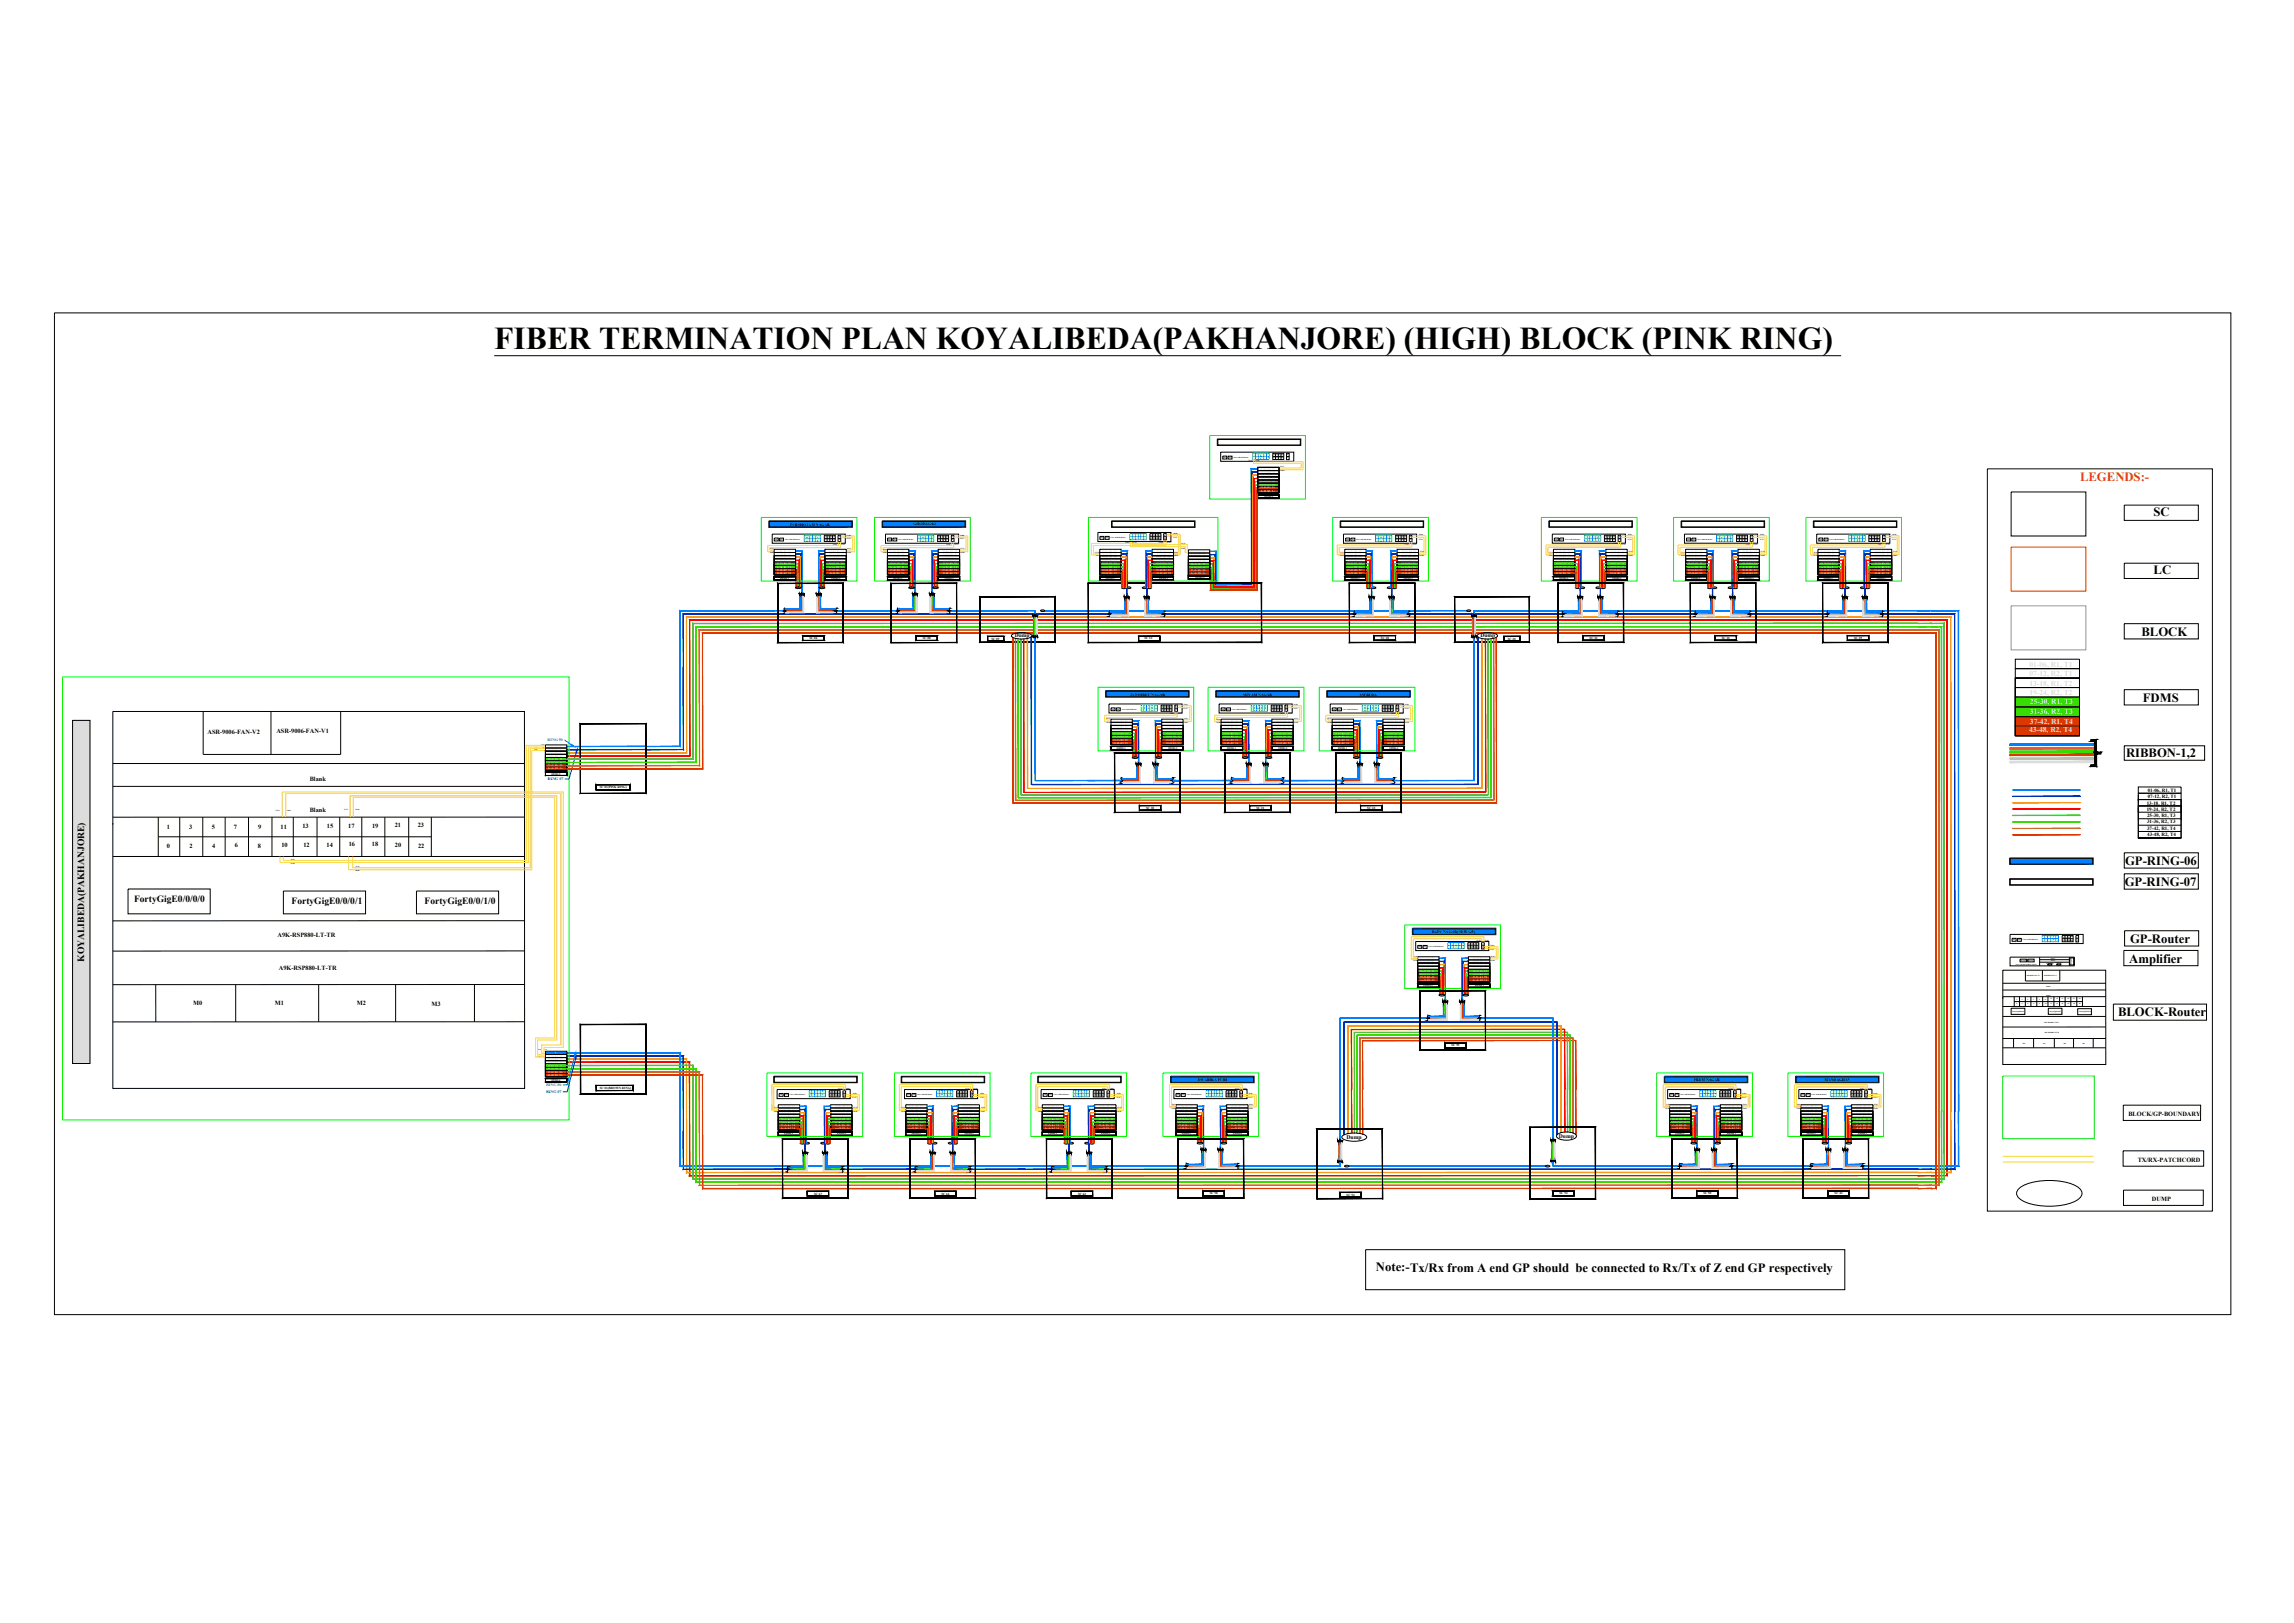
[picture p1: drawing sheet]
<svg xmlns="http://www.w3.org/2000/svg" width="1189mm" height="841mm" viewBox="0 0 1189 841" stroke-linecap="round" stroke-linejoin="round" font-family="sans-serif">
<defs><g id="words">
<text font-size="16.4" x="256" y="181">FIBER TERMINATION PLAN KOYALIBEDA(PAKHANJORE) (HIGH) BLOCK (PINK RING)</text>
<text font-size="6.6" fill="#cd2027" x="1078" y="249">LEGENDS:-</text>
<g font-size="6.6">
<text x="1116" y="267">SC</text>
<text x="1116" y="297">LC</text>
<text x="1110" y="330">BLOCK</text>
<text x="1111" y="364">FDMS</text>
<text x="1102" y="392">RIBBON-1,2</text>
<text x="1101" y="448">GP-RING-06</text>
<text x="1101" y="459">GP-RING-07</text>
<text x="1104" y="489">GP-Router</text>
<text x="1104" y="499">Amplifier</text>
<text x="1098" y="527">BLOCK-Router</text>
<text x="713" y="659">Note:-Tx/Rx from A end GP should be connected to Rx/Tx of Z end GP respectively</text>
</g>
<text font-size="5" x="44" y="498" transform="rotate(-90 44 498)">KOYALIBEDA(PAKHANJORE)</text>
<g font-size="4.9">
<text x="69" y="468">FortyGigE0/0/0/0</text>
<text x="151" y="468">FortyGigE0/0/0/1</text>
<text x="220" y="468">FortyGigE0/0/1/0</text>
</g>
<g font-size="3.9" fill="#dcdcdc">
<text x="1052" y="346">01-06, R1, T1</text>
<text x="1052" y="350">07-12, R2, T1</text>
<text x="1052" y="355">13-18, R1, T2</text>
<text x="1052" y="360">19-24, R2, T2</text>
<text x="1052" y="365">25-30, R1, T3</text>
<text x="1052" y="370">31-36, R2, T3</text>
<text x="1052" y="375">37-42, R1, T4</text>
<text x="1052" y="379">43-48, R2, T4</text>
</g>
<g font-size="3.3">
<text x="108" y="380">ASR-9006-FAN-V2</text>
<text x="143" y="380">ASR-9006-FAN-V1</text>
<text x="160" y="405">Blank</text>
<text x="160" y="421">Blank</text>
<text x="86" y="429">1</text>
<text x="98" y="430">3</text>
<text x="110" y="430">5</text>
<text x="121" y="430">7</text>
<text x="134" y="429">9</text>
<text x="145" y="429">11</text>
<text x="157" y="429">13</text>
<text x="169" y="429">15</text>
<text x="180" y="429">17</text>
<text x="193" y="429">19</text>
<text x="205" y="429">21</text>
<text x="217" y="429">23</text>
<text x="87" y="440">0</text>
<text x="98" y="440">2</text>
<text x="110" y="439">4</text>
<text x="122" y="439">6</text>
<text x="134" y="439">8</text>
<text x="146" y="439">10</text>
<text x="157" y="439">12</text>
<text x="169" y="439">14</text>
<text x="181" y="439">16</text>
<text x="193" y="438">18</text>
<text x="205" y="439">20</text>
<text x="217" y="439">22</text>
<text x="144" y="486">A9K-RSP880-LT-TR</text>
<text x="144" y="503">A9K-RSP880-LT-TR</text>
<text x="100" y="521">M0</text>
<text x="142" y="521">M1</text>
<text x="185" y="521">M2</text>
<text x="224" y="521">M3</text>
<text x="1103" y="578">BLOCK/GP-BOUNDARY</text>
<text x="1108" y="602">TX/RX-PATCHCORD</text>
<text x="1115" y="622">DUMP</text>
</g>
<g font-size="3">
<text x="698" y="590">Dump</text>
<text x="808" y="590">Dump</text>
</g>
<g font-size="2.9">
<text x="526" y="330">Dump</text>
<text x="767" y="330">Dump</text>
</g>
<g font-size="2.6">
<text x="1113" y="411">01-06, R1, T1</text>
<text x="1113" y="414">07-12, R2, T1</text>
<text x="1113" y="417">13-18, R1, T2</text>
<text x="1113" y="420">19-24, R2, T2</text>
<text x="1113" y="423">25-30, R1, T3</text>
<text x="1113" y="427">31-36, R2, T3</text>
<text x="1113" y="430">37-42, R1, T4</text>
<text x="1113" y="433">43-48, R2, T4</text>
</g>
<g font-size="2.1" fill="#007fff">
<text x="284" y="384">RING 06</text>
<text x="283" y="563">RING 06</text>
</g>
<g font-size="2.1" fill="#002eb8">
<text x="284" y="404">RING 07</text>
<text x="283" y="566">RING 07</text>
</g>
<g font-size="2" fill="#fff">
<text x="646" y="230">MACHPALLI</text>
<text x="592" y="272">KAREKATTA</text>
<text x="712" y="273">CHANPUR</text>
<text x="819" y="272">BHINGIDAR</text>
<text x="887" y="272">PARTAPUR</text>
<text x="953" y="272">BADEJHADKAHA</text>
<text x="414" y="560">KRISHNA NAGAR</text>
<text x="482" y="560">SATYA NAGAR</text>
<text x="556" y="560">BARDA</text>
</g>
<g font-size="2">
<text x="410" y="272">PURSHOTAM NAGAR</text>
<text x="473" y="272">GHODAGAO</text>
<text x="586" y="360">JAYSHREE NAGAR</text>
<text x="644" y="361">SHYAM NAGAR</text>
<text x="704" y="361">ASEBEDA</text>
<text x="742" y="484">BAPU NAGAR(NEW GP)</text>
<text x="621" y="560">DWARIKA PURI</text>
<text x="878" y="560">PREM NAGAR</text>
<text x="946" y="560">MANDAGHAV</text>
</g>
<g font-size="1.6">
<text x="419" y="331">SC 04</text>
<text x="478" y="331">SC 08</text>
<text x="514" y="332">SC 09</text>
<text x="593" y="331">SC 13</text>
<text x="716" y="331">SC 28</text>
<text x="781" y="332">SC 30</text>
<text x="824" y="331">SC 31</text>
<text x="892" y="331">SC 33</text>
<text x="961" y="331">SC 39</text>
<text x="311" y="409">SC 01(PINK RING)</text>
<text x="594" y="419">SC 18</text>
<text x="651" y="419">SC 21</text>
<text x="709" y="419">SC 23</text>
<text x="752" y="542">SC 55</text>
<text x="311" y="564">SC 01(BROWN RING)</text>
<text x="422" y="619">SC 67</text>
<text x="488" y="619">SC 64</text>
<text x="559" y="619">SC 62</text>
<text x="627" y="619">SC 58</text>
<text x="698" y="620">SC 54</text>
<text x="808" y="619">SC 53</text>
<text x="883" y="619">SC 50</text>
<text x="951" y="619">SC 42</text>
</g>
<g font-size="1.3" fill="#dcdcdc">
<text x="653" y="243">01-06, R1, T1</text>
<text x="653" y="245">07-12, R2, T1</text>
<text x="653" y="247">13-18, R1, T2</text>
<text x="653" y="248">19-24, R2, T2</text>
<text x="653" y="251">31-36, R2, T3</text>
<text x="653" y="250">25-30, R1, T3</text>
<text x="653" y="255">43-48, R2, T4</text>
<text x="653" y="253">37-42, R1, T4</text>
<text x="403" y="286">01-06, R1, T1</text>
<text x="403" y="288">07-12, R2, T1</text>
<text x="430" y="286">01-06, R1, T1</text>
<text x="430" y="288">07-12, R2, T1</text>
<text x="461" y="286">01-06, R1, T1</text>
<text x="461" y="288">07-12, R2, T1</text>
<text x="489" y="286">01-06, R1, T1</text>
<text x="489" y="288">07-12, R2, T1</text>
<text x="571" y="286">01-06, R1, T1</text>
<text x="571" y="288">07-12, R2, T1</text>
<text x="600" y="286">01-06, R1, T1</text>
<text x="600" y="288">07-12, R2, T1</text>
<text x="617" y="286">01-06, R1, T1</text>
<text x="617" y="288">07-12, R2, T1</text>
<text x="698" y="286">01-06, R1, T1</text>
<text x="698" y="288">07-12, R2, T1</text>
<text x="726" y="286">01-06, R1, T1</text>
<text x="726" y="288">07-12, R2, T1</text>
<text x="806" y="286">01-06, R1, T1</text>
<text x="806" y="288">07-12, R2, T1</text>
<text x="835" y="286">01-06, R1, T1</text>
<text x="835" y="288">07-12, R2, T1</text>
<text x="875" y="286">01-06, R1, T1</text>
<text x="875" y="288">07-12, R2, T1</text>
<text x="903" y="286">01-06, R1, T1</text>
<text x="903" y="288">07-12, R2, T1</text>
<text x="943" y="286">01-06, R1, T1</text>
<text x="943" y="288">07-12, R2, T1</text>
<text x="972" y="286">01-06, R1, T1</text>
<text x="972" y="288">07-12, R2, T1</text>
<text x="403" y="289">13-18, R1, T2</text>
<text x="403" y="291">19-24, R2, T2</text>
<text x="403" y="292">25-30, R1, T3</text>
<text x="430" y="289">13-18, R1, T2</text>
<text x="430" y="291">19-24, R2, T2</text>
<text x="430" y="292">25-30, R1, T3</text>
<text x="461" y="289">13-18, R1, T2</text>
<text x="461" y="291">19-24, R2, T2</text>
<text x="461" y="292">25-30, R1, T3</text>
<text x="488" y="289">13-18, R1, T2</text>
<text x="488" y="291">19-24, R2, T2</text>
<text x="489" y="292">25-30, R1, T3</text>
<text x="571" y="289">13-18, R1, T2</text>
<text x="571" y="291">19-24, R2, T2</text>
<text x="571" y="292">25-30, R1, T3</text>
<text x="599" y="289">13-18, R1, T2</text>
<text x="599" y="291">19-24, R2, T2</text>
<text x="599" y="292">25-30, R1, T3</text>
<text x="617" y="290">13-18, R1, T2</text>
<text x="617" y="291">19-24, R2, T2</text>
<text x="617" y="293">25-30, R1, T3</text>
<text x="698" y="289">13-18, R1, T2</text>
<text x="698" y="291">19-24, R2, T2</text>
<text x="698" y="292">25-30, R1, T3</text>
<text x="726" y="289">13-18, R1, T2</text>
<text x="726" y="291">19-24, R2, T2</text>
<text x="726" y="292">25-30, R1, T3</text>
<text x="806" y="289">13-18, R1, T2</text>
<text x="806" y="291">19-24, R2, T2</text>
<text x="806" y="292">25-30, R1, T3</text>
<text x="834" y="289">13-18, R1, T2</text>
<text x="834" y="291">19-24, R2, T2</text>
<text x="834" y="292">25-30, R1, T3</text>
<text x="875" y="289">13-18, R1, T2</text>
<text x="875" y="291">19-24, R2, T2</text>
<text x="875" y="292">25-30, R1, T3</text>
<text x="903" y="289">13-18, R1, T2</text>
<text x="903" y="291">19-24, R2, T2</text>
<text x="903" y="292">25-30, R1, T3</text>
<text x="943" y="289">13-18, R1, T2</text>
<text x="943" y="291">19-24, R2, T2</text>
<text x="943" y="292">25-30, R1, T3</text>
<text x="971" y="289">13-18, R1, T2</text>
<text x="971" y="291">19-24, R2, T2</text>
<text x="972" y="292">25-30, R1, T3</text>
<text x="403" y="294">31-36, R2, T3</text>
<text x="403" y="296">37-42, R1, T4</text>
<text x="403" y="297">43-48, R2, T4</text>
<text x="430" y="294">31-36, R2, T3</text>
<text x="430" y="296">37-42, R1, T4</text>
<text x="430" y="297">43-48, R2, T4</text>
<text x="461" y="294">31-36, R2, T3</text>
<text x="461" y="296">37-42, R1, T4</text>
<text x="461" y="297">43-48, R2, T4</text>
<text x="488" y="294">31-36, R2, T3</text>
<text x="488" y="296">37-42, R1, T4</text>
<text x="489" y="297">43-48, R2, T4</text>
<text x="571" y="294">31-36, R2, T3</text>
<text x="571" y="296">37-42, R1, T4</text>
<text x="571" y="297">43-48, R2, T4</text>
<text x="599" y="294">31-36, R2, T3</text>
<text x="599" y="296">37-42, R1, T4</text>
<text x="599" y="297">43-48, R2, T4</text>
<text x="617" y="294">31-36, R2, T3</text>
<text x="617" y="296">37-42, R1, T4</text>
<text x="617" y="298">43-48, R2, T4</text>
<text x="698" y="294">31-36, R2, T3</text>
<text x="698" y="296">37-42, R1, T4</text>
<text x="698" y="297">43-48, R2, T4</text>
<text x="726" y="294">31-36, R2, T3</text>
<text x="726" y="296">37-42, R1, T4</text>
<text x="726" y="297">43-48, R2, T4</text>
<text x="806" y="294">31-36, R2, T3</text>
<text x="806" y="296">37-42, R1, T4</text>
<text x="806" y="297">43-48, R2, T4</text>
<text x="834" y="294">31-36, R2, T3</text>
<text x="834" y="296">37-42, R1, T4</text>
<text x="835" y="297">43-48, R2, T4</text>
<text x="875" y="294">31-36, R2, T3</text>
<text x="875" y="296">37-42, R1, T4</text>
<text x="875" y="297">43-48, R2, T4</text>
<text x="903" y="294">31-36, R2, T3</text>
<text x="903" y="296">37-42, R1, T4</text>
<text x="903" y="297">43-48, R2, T4</text>
<text x="943" y="294">31-36, R2, T3</text>
<text x="943" y="296">37-42, R1, T4</text>
<text x="943" y="297">43-48, R2, T4</text>
<text x="972" y="294">31-36, R2, T3</text>
<text x="972" y="296">37-42, R1, T4</text>
<text x="972" y="297">43-48, R2, T4</text>
<text x="577" y="377">13-18, R1, T2</text>
<text x="577" y="374">01-06, R1, T1</text>
<text x="577" y="376">07-12, R2, T1</text>
<text x="604" y="377">13-18, R1, T2</text>
<text x="604" y="374">01-06, R1, T1</text>
<text x="604" y="376">07-12, R2, T1</text>
<text x="634" y="377">13-18, R1, T2</text>
<text x="634" y="374">01-06, R1, T1</text>
<text x="634" y="376">07-12, R2, T1</text>
<text x="661" y="377">13-18, R1, T2</text>
<text x="662" y="374">01-06, R1, T1</text>
<text x="662" y="376">07-12, R2, T1</text>
<text x="692" y="377">13-18, R1, T2</text>
<text x="692" y="374">01-06, R1, T1</text>
<text x="692" y="376">07-12, R2, T1</text>
<text x="719" y="377">13-18, R1, T2</text>
<text x="719" y="374">01-06, R1, T1</text>
<text x="719" y="376">07-12, R2, T1</text>
<text x="577" y="379">19-24, R2, T2</text>
<text x="577" y="382">31-36, R2, T3</text>
<text x="577" y="384">37-42, R1, T4</text>
<text x="577" y="380">25-30, R1, T3</text>
<text x="604" y="379">19-24, R2, T2</text>
<text x="604" y="382">31-36, R2, T3</text>
<text x="604" y="384">37-42, R1, T4</text>
<text x="604" y="380">25-30, R1, T3</text>
<text x="634" y="379">19-24, R2, T2</text>
<text x="634" y="382">31-36, R2, T3</text>
<text x="634" y="384">37-42, R1, T4</text>
<text x="634" y="380">25-30, R1, T3</text>
<text x="661" y="379">19-24, R2, T2</text>
<text x="661" y="382">31-36, R2, T3</text>
<text x="661" y="384">37-42, R1, T4</text>
<text x="661" y="380">25-30, R1, T3</text>
<text x="692" y="379">19-24, R2, T2</text>
<text x="692" y="382">31-36, R2, T3</text>
<text x="692" y="384">37-42, R1, T4</text>
<text x="692" y="380">25-30, R1, T3</text>
<text x="719" y="379">19-24, R2, T2</text>
<text x="719" y="382">31-36, R2, T3</text>
<text x="719" y="384">37-42, R1, T4</text>
<text x="719" y="380">25-30, R1, T3</text>
<text x="284" y="387">01-06, R1, T1</text>
<text x="284" y="389">07-12, R2, T1</text>
<text x="577" y="385">43-48, R2, T4</text>
<text x="604" y="385">43-48, R2, T4</text>
<text x="634" y="385">43-48, R2, T4</text>
<text x="661" y="385">43-48, R2, T4</text>
<text x="692" y="385">43-48, R2, T4</text>
<text x="719" y="385">43-48, R2, T4</text>
<text x="284" y="391">13-18, R1, T2</text>
<text x="284" y="392">19-24, R2, T2</text>
<text x="284" y="395">31-36, R2, T3</text>
<text x="284" y="394">25-30, R1, T3</text>
<text x="284" y="397">37-42, R1, T4</text>
<text x="284" y="399">43-48, R2, T4</text>
<text x="736" y="497">01-06, R1, T1</text>
<text x="763" y="497">01-06, R1, T1</text>
<text x="736" y="500">13-18, R1, T2</text>
<text x="736" y="502">19-24, R2, T2</text>
<text x="736" y="504">25-30, R1, T3</text>
<text x="736" y="499">07-12, R2, T1</text>
<text x="763" y="500">13-18, R1, T2</text>
<text x="763" y="502">19-24, R2, T2</text>
<text x="763" y="504">25-30, R1, T3</text>
<text x="763" y="499">07-12, R2, T1</text>
<text x="736" y="505">31-36, R2, T3</text>
<text x="736" y="507">37-42, R1, T4</text>
<text x="736" y="509">43-48, R2, T4</text>
<text x="763" y="505">31-36, R2, T3</text>
<text x="763" y="507">37-42, R1, T4</text>
<text x="763" y="509">43-48, R2, T4</text>
<text x="284" y="549">13-18, R1, T2</text>
<text x="284" y="551">19-24, R2, T2</text>
<text x="284" y="546">01-06, R1, T1</text>
<text x="284" y="548">07-12, R2, T1</text>
<text x="284" y="554">31-36, R2, T3</text>
<text x="284" y="556">37-42, R1, T4</text>
<text x="284" y="557">43-48, R2, T4</text>
<text x="284" y="552">25-30, R1, T3</text>
<text x="405" y="574">01-06, R1, T1</text>
<text x="405" y="575">07-12, R2, T1</text>
<text x="433" y="574">01-06, R1, T1</text>
<text x="433" y="575">07-12, R2, T1</text>
<text x="471" y="574">01-06, R1, T1</text>
<text x="471" y="575">07-12, R2, T1</text>
<text x="499" y="574">01-06, R1, T1</text>
<text x="499" y="575">07-12, R2, T1</text>
<text x="541" y="574">01-06, R1, T1</text>
<text x="541" y="575">07-12, R2, T1</text>
<text x="570" y="574">01-06, R1, T1</text>
<text x="570" y="575">07-12, R2, T1</text>
<text x="611" y="574">01-06, R1, T1</text>
<text x="611" y="575">07-12, R2, T1</text>
<text x="638" y="574">01-06, R1, T1</text>
<text x="638" y="575">07-12, R2, T1</text>
<text x="867" y="574">01-06, R1, T1</text>
<text x="867" y="575">07-12, R2, T1</text>
<text x="894" y="574">01-06, R1, T1</text>
<text x="894" y="575">07-12, R2, T1</text>
<text x="935" y="574">01-06, R1, T1</text>
<text x="935" y="575">07-12, R2, T1</text>
<text x="962" y="574">01-06, R1, T1</text>
<text x="962" y="575">07-12, R2, T1</text>
<text x="405" y="577">13-18, R1, T2</text>
<text x="405" y="579">19-24, R2, T2</text>
<text x="405" y="582">31-36, R2, T3</text>
<text x="405" y="580">25-30, R1, T3</text>
<text x="433" y="577">13-18, R1, T2</text>
<text x="433" y="579">19-24, R2, T2</text>
<text x="433" y="582">31-36, R2, T3</text>
<text x="433" y="580">25-30, R1, T3</text>
<text x="471" y="577">13-18, R1, T2</text>
<text x="471" y="579">19-24, R2, T2</text>
<text x="471" y="582">31-36, R2, T3</text>
<text x="471" y="580">25-30, R1, T3</text>
<text x="499" y="577">13-18, R1, T2</text>
<text x="499" y="579">19-24, R2, T2</text>
<text x="499" y="582">31-36, R2, T3</text>
<text x="499" y="580">25-30, R1, T3</text>
<text x="541" y="577">13-18, R1, T2</text>
<text x="541" y="579">19-24, R2, T2</text>
<text x="541" y="582">31-36, R2, T3</text>
<text x="541" y="580">25-30, R1, T3</text>
<text x="569" y="577">13-18, R1, T2</text>
<text x="569" y="579">19-24, R2, T2</text>
<text x="570" y="582">31-36, R2, T3</text>
<text x="570" y="580">25-30, R1, T3</text>
<text x="611" y="577">13-18, R1, T2</text>
<text x="611" y="579">19-24, R2, T2</text>
<text x="611" y="582">31-36, R2, T3</text>
<text x="611" y="580">25-30, R1, T3</text>
<text x="638" y="577">13-18, R1, T2</text>
<text x="638" y="579">19-24, R2, T2</text>
<text x="638" y="582">31-36, R2, T3</text>
<text x="638" y="580">25-30, R1, T3</text>
<text x="867" y="577">13-18, R1, T2</text>
<text x="867" y="579">19-24, R2, T2</text>
<text x="867" y="582">31-36, R2, T3</text>
<text x="867" y="580">25-30, R1, T3</text>
<text x="894" y="577">13-18, R1, T2</text>
<text x="894" y="579">19-24, R2, T2</text>
<text x="894" y="582">31-36, R2, T3</text>
<text x="894" y="580">25-30, R1, T3</text>
<text x="935" y="577">13-18, R1, T2</text>
<text x="935" y="579">19-24, R2, T2</text>
<text x="935" y="582">31-36, R2, T3</text>
<text x="935" y="580">25-30, R1, T3</text>
<text x="962" y="577">13-18, R1, T2</text>
<text x="962" y="579">19-24, R2, T2</text>
<text x="962" y="582">31-36, R2, T3</text>
<text x="962" y="580">25-30, R1, T3</text>
<text x="405" y="584">37-42, R1, T4</text>
<text x="405" y="585">43-48, R2, T4</text>
<text x="433" y="584">37-42, R1, T4</text>
<text x="433" y="585">43-48, R2, T4</text>
<text x="471" y="584">37-42, R1, T4</text>
<text x="471" y="585">43-48, R2, T4</text>
<text x="499" y="584">37-42, R1, T4</text>
<text x="499" y="585">43-48, R2, T4</text>
<text x="541" y="584">37-42, R1, T4</text>
<text x="541" y="585">43-48, R2, T4</text>
<text x="570" y="584">37-42, R1, T4</text>
<text x="570" y="585">43-48, R2, T4</text>
<text x="611" y="584">37-42, R1, T4</text>
<text x="611" y="585">43-48, R2, T4</text>
<text x="638" y="584">37-42, R1, T4</text>
<text x="638" y="585">43-48, R2, T4</text>
<text x="867" y="584">37-42, R1, T4</text>
<text x="867" y="585">43-48, R2, T4</text>
<text x="894" y="584">37-42, R1, T4</text>
<text x="894" y="585">43-48, R2, T4</text>
<text x="935" y="584">37-42, R1, T4</text>
<text x="935" y="585">43-48, R2, T4</text>
<text x="962" y="584">37-42, R1, T4</text>
<text x="962" y="585">43-48, R2, T4</text>
</g>
<g font-size="1.3">
<text x="655" y="258">FDMS 1</text>
<text x="620" y="300">FDMS 3</text>
<text x="404" y="300">FDMS 1</text>
<text x="431" y="300">FDMS 2</text>
<text x="463" y="300">FDMS 1</text>
<text x="490" y="300">FDMS 2</text>
<text x="573" y="300">FDMS 1</text>
<text x="601" y="300">FDMS 2</text>
<text x="700" y="300">FDMS 1</text>
<text x="727" y="300">FDMS 2</text>
<text x="808" y="300">FDMS 1</text>
<text x="836" y="300">FDMS 2</text>
<text x="877" y="300">FDMS 1</text>
<text x="904" y="300">FDMS 2</text>
<text x="945" y="300">FDMS 1</text>
<text x="973" y="300">FDMS 2</text>
<text x="579" y="388">FDMS 1</text>
<text x="606" y="388">FDMS 2</text>
<text x="636" y="388">FDMS 1</text>
<text x="663" y="388">FDMS 2</text>
<text x="693" y="388">FDMS 1</text>
<text x="720" y="388">FDMS 2</text>
<text x="286" y="401">FDMS 5</text>
<text x="738" y="511">FDMS 2</text>
<text x="764" y="511">FDMS 1</text>
<text x="286" y="560">FDMS 6</text>
<text x="406" y="588">FDMS 2</text>
<text x="434" y="588">FDMS 1</text>
<text x="472" y="588">FDMS 2</text>
<text x="500" y="588">FDMS 1</text>
<text x="543" y="588">FDMS 2</text>
<text x="571" y="588">FDMS 1</text>
<text x="612" y="588">FDMS 2</text>
<text x="639" y="588">FDMS 1</text>
<text x="868" y="588">FDMS 2</text>
<text x="895" y="588">FDMS 1</text>
<text x="936" y="588">FDMS 2</text>
<text x="963" y="588">FDMS 1</text>
</g>
<g font-size=".8">
<text x="634" y="237">PS0</text>
<text x="637" y="237">PS1</text>
<text x="639" y="237">Cisco ASR 920 Router</text>
<text x="647" y="239">F1,Tx</text>
<text x="651" y="239">F2,Rx</text>
<text x="660" y="238">4X</text>
<text x="660" y="236">5X</text>
<text x="661" y="236">7X</text>
<text x="661" y="238">6X</text>
<text x="663" y="236">9X11X</text>
<text x="663" y="238">8X10X</text>
<text x="667" y="236">13</text>
<text x="667" y="238">12</text>
<text x="664" y="242">F1,Tx</text>
<text x="664" y="244">F2,Rx</text>
<text x="402" y="280">PS0</text>
<text x="404" y="280">PS1</text>
<text x="407" y="280">Cisco ASR 920 Router</text>
<text x="427" y="280">4X</text>
<text x="427" y="278">5X</text>
<text x="429" y="278">7X</text>
<text x="429" y="280">6X</text>
<text x="430" y="278">9X11X</text>
<text x="430" y="280">8X10X</text>
<text x="434" y="278">13</text>
<text x="435" y="280">12</text>
<text x="439" y="279">F1,Tx</text>
<text x="439" y="277">F2,Rx</text>
<text x="460" y="280">PS0</text>
<text x="463" y="280">PS1</text>
<text x="466" y="280">Cisco ASR 920 Router</text>
<text x="486" y="280">4X</text>
<text x="486" y="278">5X</text>
<text x="488" y="278">7X</text>
<text x="488" y="280">6X</text>
<text x="489" y="278">9X11X</text>
<text x="489" y="280">8X10X</text>
<text x="493" y="278">13</text>
<text x="493" y="280">12</text>
<text x="498" y="279">F1,Tx</text>
<text x="498" y="277">F2,Rx</text>
<text x="570" y="279">PS0</text>
<text x="573" y="279">PS1</text>
<text x="576" y="279">Cisco ASR 920 Router</text>
<text x="583" y="282">F2,Rx</text>
<text x="587" y="282">F1,Tx</text>
<text x="596" y="279">4X</text>
<text x="596" y="278">5X</text>
<text x="598" y="277">7X</text>
<text x="598" y="279">6X</text>
<text x="599" y="278">9X11X</text>
<text x="599" y="279">8X10X</text>
<text x="601" y="281">F8,Rx</text>
<text x="603" y="278">13</text>
<text x="603" y="279">12</text>
<text x="605" y="281">F7,Tx</text>
<text x="608" y="279">F7,Tx</text>
<text x="608" y="277">F8,Rx</text>
<text x="612" y="282">F1,Tx</text>
<text x="698" y="280">PS0</text>
<text x="701" y="280">PS1</text>
<text x="703" y="280">Cisco ASR 920 Router</text>
<text x="724" y="280">4X</text>
<text x="724" y="278">5X</text>
<text x="725" y="278">7X</text>
<text x="725" y="280">6X</text>
<text x="726" y="278">9X11X</text>
<text x="726" y="280">8X10X</text>
<text x="731" y="278">13</text>
<text x="731" y="280">12</text>
<text x="735" y="280">F7,Tx</text>
<text x="736" y="277">F8,Rx</text>
<text x="806" y="280">PS0</text>
<text x="809" y="280">PS1</text>
<text x="811" y="280">Cisco ASR 920 Router</text>
<text x="832" y="280">4X</text>
<text x="832" y="278">5X</text>
<text x="833" y="278">7X</text>
<text x="833" y="280">6X</text>
<text x="835" y="278">9X</text>
<text x="835" y="280">8X</text>
<text x="836" y="278">11X</text>
<text x="836" y="280">10X</text>
<text x="839" y="278">13</text>
<text x="839" y="280">12</text>
<text x="844" y="280">F7,Tx</text>
<text x="844" y="277">F8,Rx</text>
<text x="874" y="280">PS0</text>
<text x="877" y="280">PS1</text>
<text x="880" y="280">Cisco ASR 920 Router</text>
<text x="900" y="280">4X</text>
<text x="900" y="278">5X</text>
<text x="902" y="278">7X</text>
<text x="902" y="280">6X</text>
<text x="903" y="278">9X 11X</text>
<text x="903" y="280">8X10X</text>
<text x="907" y="278">13</text>
<text x="907" y="280">12</text>
<text x="912" y="280">F7,Tx</text>
<text x="912" y="277">F8,Rx</text>
<text x="943" y="280">PS0</text>
<text x="946" y="280">PS1</text>
<text x="948" y="280">Cisco ASR 920 Router</text>
<text x="969" y="280">4X</text>
<text x="969" y="278">5X</text>
<text x="970" y="278">7X</text>
<text x="970" y="280">6X</text>
<text x="972" y="278">9X</text>
<text x="972" y="280">8X</text>
<text x="973" y="278">11X</text>
<text x="973" y="280">10X</text>
<text x="976" y="278">13</text>
<text x="976" y="280">12</text>
<text x="981" y="280">F7,Tx</text>
<text x="981" y="277">F8,Rx</text>
<text x="399" y="285">F1,Tx</text>
<text x="399" y="287">F2,Rx</text>
<text x="432" y="282">F2,Rx</text>
<text x="436" y="282">F1,Tx</text>
<text x="439" y="285">F1,Tx</text>
<text x="439" y="287">F2,Rx</text>
<text x="458" y="285">F1,Tx</text>
<text x="458" y="287">F2,Rx</text>
<text x="491" y="282">F2,Rx</text>
<text x="495" y="282">F1,Tx</text>
<text x="498" y="285">F1,Tx</text>
<text x="498" y="287">F2,Rx</text>
<text x="568" y="286">F7,Tx</text>
<text x="609" y="286">F7,Tx</text>
<text x="612" y="284">F2,Rx</text>
<text x="695" y="286">F7,Tx</text>
<text x="728" y="282">F8,Rx</text>
<text x="732" y="282">F7,Tx</text>
<text x="736" y="286">F7,Tx</text>
<text x="803" y="286">F7,Tx</text>
<text x="836" y="282">F8,Rx</text>
<text x="840" y="282">F7,Tx</text>
<text x="844" y="286">F7,Tx</text>
<text x="871" y="286">F7,Tx</text>
<text x="905" y="282">F8,Rx</text>
<text x="909" y="282">F7,Tx</text>
<text x="913" y="286">F7,Tx</text>
<text x="940" y="286">F7,Tx</text>
<text x="973" y="282">F8,Rx</text>
<text x="977" y="282">F7,Tx</text>
<text x="981" y="286">F7,Tx</text>
<text x="568" y="288">F8,Rx</text>
<text x="609" y="288">F8,Rx</text>
<text x="695" y="288">F8,Rx</text>
<text x="736" y="288">F8,Rx</text>
<text x="803" y="288">F8,Rx</text>
<text x="844" y="288">F8,Rx</text>
<text x="871" y="288">F8,Rx</text>
<text x="913" y="288">F8,Rx</text>
<text x="940" y="288">F8,Rx</text>
<text x="981" y="288">F8,Rx</text>
<text x="613" y="366">F2,Rx</text>
<text x="671" y="366">F2,Rx</text>
<text x="728" y="366">F2,Rx</text>
<text x="576" y="368">PS0</text>
<text x="579" y="368">PS1</text>
<text x="581" y="368">Cisco ASR 920 Router</text>
<text x="602" y="368">4X</text>
<text x="602" y="366">5X</text>
<text x="603" y="366">7X</text>
<text x="603" y="368">6X</text>
<text x="605" y="366">9X</text>
<text x="605" y="368">8X</text>
<text x="606" y="366">11X</text>
<text x="606" y="368">10X</text>
<text x="606" y="370">F2,Rx</text>
<text x="609" y="366">13</text>
<text x="609" y="368">12</text>
<text x="611" y="370">F1,Tx</text>
<text x="613" y="367">F1,Tx</text>
<text x="633" y="368">PS0</text>
<text x="636" y="368">PS1</text>
<text x="638" y="368">Cisco ASR 920 Router</text>
<text x="659" y="368">4X</text>
<text x="659" y="366">5X</text>
<text x="661" y="366">7X</text>
<text x="661" y="368">6X</text>
<text x="662" y="366">9X 11X</text>
<text x="662" y="368">8X10X</text>
<text x="664" y="370">F2,Rx</text>
<text x="666" y="366">13</text>
<text x="666" y="368">12</text>
<text x="668" y="370">F1,Tx</text>
<text x="670" y="367">F1,Tx</text>
<text x="691" y="368">PS0</text>
<text x="694" y="368">PS1</text>
<text x="696" y="368">Cisco ASR 920 Router</text>
<text x="717" y="368">4X</text>
<text x="717" y="366">5X</text>
<text x="718" y="366">7X</text>
<text x="718" y="368">6X</text>
<text x="719" y="366">9X</text>
<text x="720" y="368">8X</text>
<text x="721" y="366">11X</text>
<text x="721" y="368">10X</text>
<text x="721" y="370">F2,Rx</text>
<text x="724" y="366">13</text>
<text x="724" y="368">12</text>
<text x="725" y="370">F1,Tx</text>
<text x="728" y="367">F1,Tx</text>
<text x="574" y="373">F1,Tx</text>
<text x="574" y="375">F2,Rx</text>
<text x="614" y="373">F1,Tx</text>
<text x="614" y="375">F2,Rx</text>
<text x="631" y="373">F1,Tx</text>
<text x="631" y="375">F2,Rx</text>
<text x="671" y="373">F1,Tx</text>
<text x="671" y="375">F2,Rx</text>
<text x="688" y="373">F1,Tx</text>
<text x="688" y="375">F2,Rx</text>
<text x="728" y="373">F1,Tx</text>
<text x="728" y="375">F2,Rx</text>
<text x="178" y="420">F7,Tx</text>
<text x="184" y="420">F8,Rx</text>
<text x="143" y="420">F1,Tx</text>
<text x="149" y="420">F2,Rx</text>
<text x="151" y="448">F2,Rx</text>
<text x="151" y="445">F1,Tx</text>
<text x="184" y="449">F7,Tx</text>
<text x="184" y="452">F8,Rx</text>
<text x="1069" y="486">5X</text>
<text x="1070" y="486">7X</text>
<text x="1072" y="486">9X11X</text>
<text x="1076" y="486">13</text>
<text x="735" y="491">PS0</text>
<text x="738" y="491">PS1</text>
<text x="740" y="491">Cisco ASR 920 Router</text>
<text x="761" y="491">4X</text>
<text x="761" y="489">5X</text>
<text x="762" y="489">7X</text>
<text x="762" y="491">6X</text>
<text x="764" y="490">9X</text>
<text x="764" y="491">8X</text>
<text x="765" y="489">11X</text>
<text x="765" y="491">10X</text>
<text x="765" y="488">F1,Tx</text>
<text x="768" y="490">13</text>
<text x="768" y="491">12</text>
<text x="770" y="488">F2,Rx</text>
<text x="772" y="490">F2,Rx</text>
<text x="1043" y="487">PS0</text>
<text x="1046" y="487">PS1</text>
<text x="1048" y="487">Cisco ASR 920 Router</text>
<text x="1069" y="487">4X</text>
<text x="1070" y="487">6X</text>
<text x="1072" y="487">8X10X</text>
<text x="1076" y="487">12</text>
<text x="733" y="496">F1,Tx</text>
<text x="733" y="498">F2,Rx</text>
<text x="772" y="492">F1,Tx</text>
<text x="773" y="496">F1,Tx</text>
<text x="773" y="498">F2,Rx</text>
<text x="1047" y="498">40G Port</text>
<text x="1051" y="498">40G Port</text>
<text x="1063" y="497">RSP 1</text>
<text x="1073" y="497" transform="rotate(90 1073 497)">Fan Tray</text>
<text x="1045" y="500">Cisco ASR 903Amplifier Router</text>
<text x="1061" y="499">Power Slot</text>
<text x="1063" y="498">RSP 0</text>
<text x="1065" y="499">Power Slot</text>
<text x="1050" y="506">ASR-9006-FAN-V2</text>
<text x="1059" y="506">ASR-9006-FAN-V1</text>
<text x="1061" y="512">Blank</text>
<text x="1045" y="518">1</text>
<text x="1045" y="520">0</text>
<text x="1048" y="518">3</text>
<text x="1048" y="520">2</text>
<text x="1051" y="518">5</text>
<text x="1051" y="520">4</text>
<text x="1054" y="518">7</text>
<text x="1054" y="520">6</text>
<text x="1057" y="518">9</text>
<text x="1057" y="520">8</text>
<text x="1060" y="518">11</text>
<text x="1060" y="520">10</text>
<text x="1061" y="516">Blank</text>
<text x="1063" y="518">13</text>
<text x="1063" y="520">12</text>
<text x="1066" y="520">14</text>
<text x="1066" y="518">15</text>
<text x="1068" y="518">17</text>
<text x="1069" y="520">16</text>
<text x="1072" y="520">18</text>
<text x="1072" y="518">19</text>
<text x="1074" y="518">21</text>
<text x="1075" y="520">20</text>
<text x="1077" y="518">23</text>
<text x="1078" y="520">22</text>
<text x="1043" y="524">FortyGigE0/0/0/0</text>
<text x="1062" y="524">FortyGigE0/0/0/1</text>
<text x="1078" y="525">FortyGigE0/0/1/0</text>
<text x="1059" y="530">A9K-RSP880-LT-TR</text>
<text x="1059" y="535">A9K-RSP880-LT-TR</text>
<text x="1048" y="541">M0</text>
<text x="1059" y="541">M1</text>
<text x="1070" y="541">M2</text>
<text x="1079" y="541">M3</text>
<text x="404" y="568">PS0</text>
<text x="407" y="568">PS1</text>
<text x="409" y="568">Cisco ASR 920 Router</text>
<text x="430" y="568">4X</text>
<text x="430" y="566">5X</text>
<text x="431" y="566">7X</text>
<text x="432" y="568">6X</text>
<text x="433" y="566">9X 11X</text>
<text x="433" y="568">8X10X</text>
<text x="434" y="564">F7,Tx</text>
<text x="437" y="566">13</text>
<text x="437" y="568">12</text>
<text x="439" y="564">F8,Rx</text>
<text x="442" y="569">F7,Tx</text>
<text x="442" y="567">F8,Rx</text>
<text x="470" y="568">PS0</text>
<text x="473" y="568">PS1</text>
<text x="475" y="568">Cisco ASR 920 Router</text>
<text x="496" y="568">4X</text>
<text x="496" y="566">5X</text>
<text x="498" y="566">7X</text>
<text x="498" y="568">6X</text>
<text x="499" y="566">9X</text>
<text x="499" y="568">8X</text>
<text x="500" y="566">11X</text>
<text x="500" y="568">10X</text>
<text x="500" y="564">F7,Tx</text>
<text x="503" y="566">13</text>
<text x="503" y="568">12</text>
<text x="505" y="564">F8,Rx</text>
<text x="508" y="569">F7,Tx</text>
<text x="508" y="567">F8,Rx</text>
<text x="541" y="568">PS0</text>
<text x="544" y="568">PS1</text>
<text x="546" y="568">Cisco ASR 920 Router</text>
<text x="567" y="568">4X</text>
<text x="567" y="566">5X</text>
<text x="568" y="566">7X</text>
<text x="568" y="568">6X</text>
<text x="570" y="566">9X11X</text>
<text x="570" y="568">8X10X</text>
<text x="571" y="564">F7,Tx</text>
<text x="574" y="566">13</text>
<text x="574" y="568">12</text>
<text x="575" y="564">F8,Rx</text>
<text x="579" y="569">F7,Tx</text>
<text x="579" y="567">F8,Rx</text>
<text x="610" y="568">PS0</text>
<text x="613" y="568">PS1</text>
<text x="615" y="568">Cisco ASR 920 Router</text>
<text x="636" y="568">4X</text>
<text x="636" y="566">5X</text>
<text x="637" y="566">7X</text>
<text x="637" y="568">6X</text>
<text x="638" y="566">9X 11X</text>
<text x="639" y="568">8X10X</text>
<text x="640" y="564">F1,Tx</text>
<text x="643" y="566">13</text>
<text x="643" y="568">12</text>
<text x="644" y="564">F2,Rx</text>
<text x="647" y="569">F1,Tx</text>
<text x="647" y="567">F2,Rx</text>
<text x="866" y="568">PS0</text>
<text x="868" y="568">PS1</text>
<text x="871" y="568">Cisco ASR 920 Router</text>
<text x="892" y="568">4X</text>
<text x="892" y="566">5X</text>
<text x="893" y="566">7X</text>
<text x="893" y="568">6X</text>
<text x="894" y="566">9X</text>
<text x="894" y="568">8X</text>
<text x="896" y="566">11X</text>
<text x="896" y="568">10X</text>
<text x="896" y="564">F1,Tx</text>
<text x="899" y="566">13</text>
<text x="899" y="568">12</text>
<text x="900" y="564">F2,Rx</text>
<text x="903" y="569">F1,Tx</text>
<text x="903" y="567">F2,Rx</text>
<text x="934" y="568">PS0</text>
<text x="936" y="568">PS1</text>
<text x="939" y="568">Cisco ASR 920 Router</text>
<text x="959" y="568">4X</text>
<text x="960" y="566">5X</text>
<text x="961" y="566">7X</text>
<text x="961" y="568">6X</text>
<text x="962" y="566">9X 11X</text>
<text x="962" y="568">8X10X</text>
<text x="964" y="564">F1,Tx</text>
<text x="967" y="566">13</text>
<text x="967" y="568">12</text>
<text x="968" y="564">F2,Rx</text>
<text x="971" y="569">F1,Tx</text>
<text x="971" y="567">F2,Rx</text>
<text x="401" y="574">F7,Tx</text>
<text x="442" y="574">F7,Tx</text>
<text x="467" y="574">F7,Tx</text>
<text x="508" y="574">F7,Tx</text>
<text x="538" y="574">F7,Tx</text>
<text x="579" y="574">F7,Tx</text>
<text x="607" y="573">F1,Tx</text>
<text x="607" y="575">F2,Rx</text>
<text x="647" y="573">F1,Tx</text>
<text x="647" y="575">F2,Rx</text>
<text x="863" y="573">F1,Tx</text>
<text x="863" y="575">F2,Rx</text>
<text x="903" y="573">F1,Tx</text>
<text x="903" y="575">F2,Rx</text>
<text x="931" y="573">F1,Tx</text>
<text x="931" y="575">F2,Rx</text>
<text x="971" y="573">F1,Tx</text>
<text x="971" y="575">F2,Rx</text>
<text x="401" y="576">F8,Rx</text>
<text x="442" y="576">F8,Rx</text>
<text x="467" y="576">F8,Rx</text>
<text x="508" y="576">F8,Rx</text>
<text x="538" y="576">F8,Rx</text>
<text x="579" y="576">F8,Rx</text>
</g>
<g font-size=".8" fill="#0ff">
<text x="650" y="237">0</text>
<text x="650" y="236">1</text>
<text x="651" y="236">3</text>
<text x="651" y="237">2</text>
<text x="652" y="236">5</text>
<text x="653" y="237">4</text>
<text x="654" y="236">7</text>
<text x="654" y="237">6</text>
<text x="655" y="236">9</text>
<text x="655" y="237">8</text>
<text x="657" y="237">10</text>
<text x="657" y="236">11</text>
<text x="417" y="280">0</text>
<text x="417" y="278">1</text>
<text x="419" y="278">3</text>
<text x="419" y="280">2</text>
<text x="420" y="278">5</text>
<text x="420" y="280">4</text>
<text x="422" y="278">7</text>
<text x="422" y="280">6</text>
<text x="423" y="278">9</text>
<text x="423" y="280">8</text>
<text x="424" y="280">10</text>
<text x="424" y="278">11</text>
<text x="476" y="280">0</text>
<text x="476" y="278">1</text>
<text x="477" y="278">3</text>
<text x="477" y="280">2</text>
<text x="479" y="278">5</text>
<text x="479" y="280">4</text>
<text x="480" y="278">7</text>
<text x="480" y="280">6</text>
<text x="482" y="278">9</text>
<text x="482" y="280">8</text>
<text x="483" y="280">10</text>
<text x="483" y="278">11</text>
<text x="586" y="279">0</text>
<text x="586" y="277">1</text>
<text x="587" y="277">3</text>
<text x="588" y="279">2</text>
<text x="589" y="277">5</text>
<text x="589" y="279">4</text>
<text x="590" y="277">7</text>
<text x="590" y="279">6</text>
<text x="592" y="277">9</text>
<text x="592" y="279">8</text>
<text x="593" y="279">10</text>
<text x="593" y="277">11</text>
<text x="713" y="280">0</text>
<text x="713" y="278">1</text>
<text x="715" y="278">3</text>
<text x="715" y="280">2</text>
<text x="716" y="278">5</text>
<text x="716" y="280">4</text>
<text x="718" y="278">7</text>
<text x="718" y="280">6</text>
<text x="719" y="278">9</text>
<text x="719" y="280">8</text>
<text x="720" y="280">10</text>
<text x="720" y="278">11</text>
<text x="822" y="280">0</text>
<text x="822" y="278">1</text>
<text x="823" y="278">3</text>
<text x="823" y="280">2</text>
<text x="824" y="278">5</text>
<text x="824" y="280">4</text>
<text x="826" y="278">7</text>
<text x="826" y="280">6</text>
<text x="827" y="278">9</text>
<text x="827" y="280">8</text>
<text x="829" y="280">10</text>
<text x="829" y="278">11</text>
<text x="890" y="280">0</text>
<text x="890" y="278">1</text>
<text x="892" y="278">3</text>
<text x="892" y="280">2</text>
<text x="893" y="278">5</text>
<text x="893" y="280">4</text>
<text x="894" y="278">7</text>
<text x="894" y="280">6</text>
<text x="896" y="278">9</text>
<text x="896" y="280">8</text>
<text x="897" y="280">10</text>
<text x="897" y="278">11</text>
<text x="959" y="280">0</text>
<text x="959" y="278">1</text>
<text x="960" y="278">3</text>
<text x="960" y="280">2</text>
<text x="961" y="278">5</text>
<text x="961" y="280">4</text>
<text x="963" y="278">7</text>
<text x="963" y="280">6</text>
<text x="964" y="278">9</text>
<text x="964" y="280">8</text>
<text x="966" y="280">10</text>
<text x="966" y="278">11</text>
<text x="592" y="368">0</text>
<text x="592" y="366">1</text>
<text x="593" y="366">3</text>
<text x="593" y="368">2</text>
<text x="595" y="366">5</text>
<text x="595" y="368">4</text>
<text x="596" y="366">7</text>
<text x="596" y="368">6</text>
<text x="597" y="366">9</text>
<text x="598" y="368">8</text>
<text x="599" y="368">10</text>
<text x="599" y="366">11</text>
<text x="649" y="368">0</text>
<text x="649" y="366">1</text>
<text x="650" y="366">3</text>
<text x="650" y="368">2</text>
<text x="652" y="366">5</text>
<text x="652" y="368">4</text>
<text x="653" y="366">7</text>
<text x="653" y="368">6</text>
<text x="655" y="366">9</text>
<text x="655" y="368">8</text>
<text x="656" y="368">10</text>
<text x="656" y="366">11</text>
<text x="706" y="368">0</text>
<text x="706" y="366">1</text>
<text x="708" y="366">3</text>
<text x="708" y="368">2</text>
<text x="709" y="366">5</text>
<text x="709" y="368">4</text>
<text x="711" y="366">7</text>
<text x="711" y="368">6</text>
<text x="712" y="366">9</text>
<text x="712" y="368">8</text>
<text x="713" y="368">10</text>
<text x="714" y="366">11</text>
<text x="1059" y="486">1</text>
<text x="1060" y="486">3</text>
<text x="1062" y="486">5</text>
<text x="1063" y="486">7</text>
<text x="1064" y="486">9</text>
<text x="1066" y="486">11</text>
<text x="751" y="491">0</text>
<text x="751" y="489">1</text>
<text x="752" y="489">3</text>
<text x="752" y="491">2</text>
<text x="754" y="489">5</text>
<text x="754" y="491">4</text>
<text x="755" y="489">7</text>
<text x="755" y="491">6</text>
<text x="756" y="489">9</text>
<text x="756" y="491">8</text>
<text x="758" y="491">10</text>
<text x="758" y="489">11</text>
<text x="1059" y="487">0</text>
<text x="1060" y="487">2</text>
<text x="1062" y="487">4</text>
<text x="1063" y="487">6</text>
<text x="1064" y="487">8</text>
<text x="1066" y="487">10</text>
<text x="420" y="568">0</text>
<text x="420" y="566">1</text>
<text x="421" y="566">3</text>
<text x="421" y="568">2</text>
<text x="423" y="566">5</text>
<text x="423" y="568">4</text>
<text x="424" y="566">7</text>
<text x="424" y="568">6</text>
<text x="425" y="566">9</text>
<text x="426" y="568">8</text>
<text x="427" y="568">10</text>
<text x="427" y="566">11</text>
<text x="486" y="568">0</text>
<text x="486" y="566">1</text>
<text x="487" y="566">3</text>
<text x="487" y="568">2</text>
<text x="489" y="566">5</text>
<text x="489" y="568">4</text>
<text x="490" y="566">7</text>
<text x="490" y="568">6</text>
<text x="492" y="566">9</text>
<text x="492" y="568">8</text>
<text x="493" y="568">10</text>
<text x="493" y="566">11</text>
<text x="557" y="568">0</text>
<text x="557" y="566">1</text>
<text x="558" y="566">3</text>
<text x="558" y="568">2</text>
<text x="559" y="566">5</text>
<text x="559" y="568">4</text>
<text x="561" y="566">7</text>
<text x="561" y="568">6</text>
<text x="562" y="566">9</text>
<text x="562" y="568">8</text>
<text x="564" y="568">10</text>
<text x="564" y="566">11</text>
<text x="625" y="568">0</text>
<text x="625" y="566">1</text>
<text x="627" y="566">3</text>
<text x="627" y="568">2</text>
<text x="628" y="566">5</text>
<text x="628" y="568">4</text>
<text x="630" y="566">7</text>
<text x="630" y="568">6</text>
<text x="631" y="566">9</text>
<text x="631" y="568">8</text>
<text x="632" y="568">10</text>
<text x="633" y="566">11</text>
<text x="881" y="568">0</text>
<text x="881" y="566">1</text>
<text x="883" y="566">3</text>
<text x="883" y="568">2</text>
<text x="884" y="566">5</text>
<text x="884" y="568">4</text>
<text x="886" y="566">7</text>
<text x="886" y="568">6</text>
<text x="887" y="566">9</text>
<text x="887" y="568">8</text>
<text x="888" y="568">10</text>
<text x="888" y="566">11</text>
<text x="949" y="568">0</text>
<text x="949" y="566">1</text>
<text x="951" y="566">3</text>
<text x="951" y="568">2</text>
<text x="952" y="566">5</text>
<text x="952" y="568">4</text>
<text x="954" y="566">7</text>
<text x="954" y="568">6</text>
<text x="955" y="566">9</text>
<text x="955" y="568">8</text>
<text x="956" y="568">10</text>
<text x="956" y="566">11</text>
</g>
<g font-size=".7">
<text x="413" y="305">Dump</text>
<text x="425" y="305">Dump</text>
<text x="472" y="305">Dump</text>
<text x="484" y="305">Dump</text>
<text x="582" y="305">Dump</text>
<text x="584" y="305">Dump</text>
<text x="592" y="305">Dump</text>
<text x="595" y="305">Dump</text>
<text x="708" y="305">Dump</text>
<text x="711" y="305">Dump</text>
<text x="719" y="305">Dump</text>
<text x="722" y="305">Dump</text>
<text x="817" y="305">Dump</text>
<text x="819" y="305">Dump</text>
<text x="827" y="305">Dump</text>
<text x="830" y="305">Dump</text>
<text x="885" y="305">Dump</text>
<text x="888" y="305">Dump</text>
<text x="896" y="305">Dump</text>
<text x="899" y="305">Dump</text>
<text x="954" y="305">Dump</text>
<text x="956" y="305">Dump</text>
<text x="964" y="305">Dump</text>
<text x="967" y="305">Dump</text>
<text x="540" y="317">Dump</text>
<text x="760" y="317">Dump</text>
<text x="277" y="388">F7,Tx</text>
<text x="277" y="389">F8,Rx</text>
<text x="281" y="388">F2,Rx</text>
<text x="281" y="386">F1,Tx</text>
<text x="588" y="393">Dump</text>
<text x="599" y="393">Dump</text>
<text x="645" y="393">Dump</text>
<text x="657" y="393">Dump</text>
<text x="702" y="393">Dump</text>
<text x="714" y="393">Dump</text>
<text x="747" y="516">Dump</text>
<text x="759" y="516">Dump</text>
<text x="279" y="544">F2,Rx</text>
<text x="282" y="544">F1,Tx</text>
<text x="279" y="547">F8,Rx</text>
<text x="279" y="546">F7,Tx</text>
<text x="415" y="593">Dump</text>
<text x="418" y="593">Dump</text>
<text x="426" y="593">Dump</text>
<text x="428" y="593">Dump</text>
<text x="481" y="593">Dump</text>
<text x="484" y="593">Dump</text>
<text x="492" y="593">Dump</text>
<text x="494" y="593">Dump</text>
<text x="552" y="593">Dump</text>
<text x="554" y="593">Dump</text>
<text x="562" y="593">Dump</text>
<text x="565" y="593">Dump</text>
<text x="621" y="593">Dump</text>
<text x="633" y="593">Dump</text>
<text x="877" y="593">Dump</text>
<text x="889" y="593">Dump</text>
<text x="945" y="593">Dump</text>
<text x="957" y="593">Dump</text>
<text x="697" y="605">Dump</text>
<text x="801" y="604">Dump</text>
</g>
</g></defs>
<!-- layer: 0 -->
<g fill="#f00" stroke="#f00" stroke-width=".52">
<path d="M294 550h63zM294 551l63-1zM357 551v58zM357 551v58zM357 609h637zM357 609h637zM994 609h7zM994 609h7zM1001 609h8zM1001 609h8zM1009 576v33zM1009 576v33zM1009 321v255zM1009 321v255zM1001 321h8zM1001 321h8zM994 321h7zM994 321h7zM357 321h637zM357 321h637zM357 321v71zM357 321v71zM294 392h63zM294 392h63z"/>
<path d="M414 290v14zM414 290v14zM412 290h2zM412 290h2z"/>
<path d="M425 290l1 14zM425 290l1 14zM425 290h2zM426 290h1z"/>
<path d="M473 290v14zM473 290v14zM471 290h2zM471 290h2z"/>
<path d="M484 290v14zM484 290v14zM484 290h2zM484 290h2z"/>
<path d="M946 578v14zM946 578v14zM944 578h2zM944 578h2z"/>
<path d="M958 578v14zM958 578v14zM958 578h2zM958 578h2z"/>
<path d="M553 578v14zM553 578v14zM551 578h2zM551 578h2z"/>
<path d="M565 578v14zM565 578v14zM565 578h2zM565 578h2z"/>
<path d="M482 578l1 14zM482 578l1 14zM480 578h3zM480 578h3z"/>
<path d="M494 578l1 14zM494 578l1 14zM494 578h3zM495 578h2z"/>
<path d="M416 578v14zM416 578v14zM414 578h2zM414 578h2z"/>
<path d="M428 578l1 14zM428 578l1 14zM428 578h2zM429 578h1z"/>
<path d="M589 378v14zM589 378v14zM587 378h2zM587 378h2z"/>
<path d="M600 378v14zM600 378v14zM600 378h2zM600 378h2z"/>
<path d="M646 378v14zM646 378v14zM644 378h2zM644 378h2z"/>
<path d="M657 378v14zM657 378v14zM657 378h2zM657 378h2z"/>
<path d="M703 378l1 14zM704 378v14zM701 378h3zM701 378h3z"/>
<path d="M715 378v14zM715 378v14zM715 378h2zM715 378h2z"/>
<path d="M530 331l1 80zM530 331l1 80z"/>
<path d="M770 331v79zM770 331v79z"/>
<path d="M530 411l240-1zM530 411l240-1z"/>
<path d="M650 248h2zM650 248h2zM650 248v56zM650 248v56zM629 304h21zM629 304h21zM629 291v13zM629 291v13zM627 291h2zM627 291h2z"/>
<path d="M710 290v14zM710 290v14zM708 290h2zM708 290h2z"/>
<path d="M722 290v14zM722 290v14zM722 290h2zM722 290h2z"/>
<path d="M583 290v14zM583 290v14zM581 290h2zM581 290h2z"/>
<path d="M595 290v14zM595 290v14zM595 290h2zM595 290h2z"/>
<path d="M818 290v14zM818 290v14zM816 290h2zM816 290h2z"/>
<path d="M830 290v14zM830 290v14zM830 290h2zM830 290h2z"/>
<path d="M887 290v14zM887 290v14zM885 290h2zM885 290h2z"/>
<path d="M899 290v14zM899 290v14zM899 290h2zM899 290h2z"/>
<path d="M955 290v14zM955 290v14zM953 290h2zM953 290h2z"/>
<path d="M967 290v14zM967 290v14zM967 290h2zM967 290h2z"/>
<path d="M878 578v14zM878 578v14zM876 578h2zM876 578h2z"/>
<path d="M890 578v14zM890 578v14zM890 578h2zM890 578h2z"/>
<path d="M622 578l1 14zM623 578v14zM620 578h3zM620 578h3z"/>
<path d="M634 578v14zM634 578v14zM634 578h2zM634 578h2z"/>
<path d="M700 564l1 23zM700 564l1 23zM700 533l1 31zM700 533l1 31z"/>
<path d="M700 534l111-1zM700 533h111z"/>
<path d="M811 564v23zM811 564v23zM811 533v31zM811 533v31z"/>
<path d="M748 502v13zM748 501v14zM746 502l2-1zM746 501h2z"/>
<path d="M759 501v14zM759 501v14zM759 501h2zM759 502l2-1z"/>
<path d="M1043 419h35zM1043 419h35z"/>
</g>
<g fill="#f8991e" stroke="#f8991e" stroke-width=".52">
<path d="M294 549h62zM294 549h62zM356 549v58zM356 549v59zM356 607h49zM356 608l49-1zM405 607h589zM405 608l589-1zM994 607h7zM994 608l7-1zM1001 607h10zM1001 608h10zM1011 576v32zM1011 576v32zM1011 320v256zM1011 320v256zM1001 320h10zM1001 320h10zM994 320h7zM994 320h7zM356 320h638zM356 320h638zM356 320v70zM356 320v70zM294 390h62zM294 390h62z"/>
<path d="M415 289v15zM415 289v15zM412 289h3zM412 289h3z"/>
<path d="M425 289v15zM425 289v15zM425 289h2zM425 289h2z"/>
<path d="M473 289v15zM473 289v15zM471 289h2zM471 289h2z"/>
<path d="M484 289v15zM484 289v15zM484 289h2zM484 289h2z"/>
<path d="M947 577v15zM947 577v15zM944 577l3-1zM944 576h3z"/>
<path d="M957 576v16zM957 576v16zM957 576h3zM957 577l3-1z"/>
<path d="M554 577v15zM554 577v15zM551 577l3-1zM551 576h3z"/>
<path d="M565 576v16zM565 576v16zM565 576h2zM565 577l2-1z"/>
<path d="M483 577v15zM483 577v15zM480 577l3-1zM480 576h3z"/>
<path d="M494 576v16zM494 576v16zM494 576h3zM494 577l3-1z"/>
<path d="M417 577v15zM417 577v15zM414 577l3-1zM414 576h3z"/>
<path d="M428 576v16zM428 576v16zM428 576h2zM428 577l2-1z"/>
<path d="M589 377v15zM589 377v15zM587 377h2zM587 377h2z"/>
<path d="M600 377v15zM600 377v15zM600 377h2zM600 377h2z"/>
<path d="M646 377v15zM646 377v15zM644 377h2zM644 377h2z"/>
<path d="M657 377v15zM657 377v15zM657 377h2zM657 377h2z"/>
<path d="M704 377v15zM704 377v15zM701 377h3zM701 377h3z"/>
<path d="M714 377v15zM714 377v15zM714 377h3zM714 377h3z"/>
<path d="M532 331l1 78zM532 331l1 78z"/>
<path d="M768 331v78zM768 331v78z"/>
<path d="M532 408h236zM532 409l236-1z"/>
<path d="M649 246h3zM649 246h3zM649 246v58zM649 246v58zM629 304h20zM629 304h20zM629 289v15zM629 289v15zM627 289h2zM627 289h2z"/>
<path d="M710 289v15zM710 289v15zM708 289h2zM708 289h2z"/>
<path d="M722 289v15zM722 289v15zM722 289h2zM722 289h2z"/>
<path d="M583 289v15zM583 289v15zM581 289h2zM581 289h2z"/>
<path d="M595 289v15zM595 289v15zM595 289h2zM595 289h2z"/>
<path d="M818 289l1 15zM818 289l1 15zM816 289h3zM816 289h3z"/>
<path d="M830 289v15zM830 289v15zM830 289h2zM830 289h2z"/>
<path d="M887 289v15zM887 289v15zM885 289h2zM885 289h2z"/>
<path d="M898 289v15zM898 289v15zM898 289h3zM898 289h3z"/>
<path d="M956 289v15zM956 289v15zM953 289h3zM953 289h3z"/>
<path d="M967 289v15zM967 289v15zM967 289h2zM967 289h2z"/>
<path d="M879 577v15zM879 577v15zM876 577l3-1zM876 576h3z"/>
<path d="M889 576v16zM889 576v16zM889 576h3zM889 577l3-1z"/>
<path d="M623 577v15zM623 577v15zM620 577l3-1zM620 576h3z"/>
<path d="M633 576v16zM633 576v16zM633 576h3zM633 577l3-1z"/>
<path d="M699 532h110zM699 532h110z"/>
<path d="M698 564l1 23zM698 564l1 23zM698 532l1 32zM698 532l1 32z"/>
<path d="M809 564v23zM809 564v23zM809 532v32zM809 532v32z"/>
<path d="M748 500v15zM748 500v15zM746 500h2zM746 500h2z"/>
<path d="M759 500v15zM759 500v15zM759 500h2zM759 500h2z"/>
<path d="M1043 416h35zM1043 416h35z"/>
</g>
<g fill="#002eb8" stroke="#002eb8" stroke-width=".52">
<path d="M299 388v2h-1z"/>
<path d="M299 547v2h-1z"/>
<path d="M294 547h41zM294 547h41zM335 547h19zM335 547h19zM354 547v39zM354 547v39zM354 586v20zM354 586v20zM354 606h54zM354 606h54z"/>
<path d="M437 606h37zM437 606h37z"/>
<path d="M503 606h28zM503 606h28zM531 606h14zM531 606h14z"/>
<path d="M573 606h421zM573 606h421zM994 606h7zM994 606h7zM1001 606h12zM1001 606h12zM1013 576v30zM1013 576v30zM1013 318v258zM1013 318v258zM994 318h19zM994 318h19zM975 318h19zM975 318h19z"/>
<path d="M907 318h40zM907 318h40z"/>
<path d="M868 318h11zM868 318h11z"/>
<path d="M838 318h30zM838 318h30z"/>
<path d="M730 318h80zM730 318h80z"/>
<path d="M603 318h99zM603 318h99z"/>
<path d="M354 318h221zM354 318h221zM354 318v28zM354 318v28zM354 346v42zM354 346v42zM335 388h19zM335 388h19zM294 388h41zM294 388h41z"/>
<path d="M415 287v17zM415 287v17zM412 287h3zM412 287h3z"/>
<path d="M425 287v17zM425 287v17zM425 287h2zM425 287h2z"/>
<path d="M474 287v17zM474 287v17zM471 287h3zM471 287h3z"/>
<path d="M483 287v17zM483 287v17zM483 287h3zM484 287h2z"/>
<path d="M947 575v17zM947 575v17zM944 575h3zM944 575h3z"/>
<path d="M957 575v17zM957 575v17zM957 575h3zM957 575h3z"/>
<path d="M554 575v22zM554 575v22zM551 575h3zM551 575h3z"/>
<path d="M564 575v22zM564 575l1 22zM564 575h3zM565 575h2z"/>
<path d="M483 575v22zM483 575v22zM480 575h3zM480 575h3z"/>
<path d="M494 575v22zM494 575v22zM494 575h3zM494 575h3z"/>
<path d="M417 575v22zM417 575v22zM414 575h3zM414 575h3z"/>
<path d="M428 575v22zM428 575v22zM428 575h2zM428 575h2z"/>
<path d="M590 375v17zM590 375v17zM587 375h3zM587 375h3z"/>
<path d="M599 375v17zM599 375v17zM599 375h3zM599 375h3z"/>
<path d="M647 375v17zM647 375v17zM644 375h3zM644 375h3z"/>
<path d="M656 375v17zM656 375v17zM656 375h3zM656 375h3z"/>
<path d="M704 375v17zM704 375v17zM701 375h3zM701 375h3z"/>
<path d="M714 375v17zM714 375v17zM714 375h3zM714 375h3z"/>
<path d="M534 330l1 76zM534 330l1 76z"/>
<path d="M766 330v76zM766 330v76z"/>
<path d="M535 406h231zM535 407l231-1z"/>
<path d="M649 245h3zM649 245h3zM649 245v58zM649 245v58zM630 303h19zM630 303h19zM630 287v16zM630 287v16zM627 287h3zM627 287h3z"/>
<path d="M711 287v22zM711 287v22zM708 287h3zM708 287h3z"/>
<path d="M721 287v22zM721 287v22zM721 287h3zM721 287h3z"/>
<path d="M584 287v22zM584 287v22zM581 287h3zM581 287h3z"/>
<path d="M594 287v22zM594 287v22zM594 287h3zM594 287h3z"/>
<path d="M819 287v22zM819 287v22zM816 287h3zM816 287h3z"/>
<path d="M829 287v22zM829 287v22zM829 287h3zM829 287h3z"/>
<path d="M887 287l1 22zM887 287l1 22zM885 287h3zM885 287h3z"/>
<path d="M898 287v22zM898 287v22zM898 287h3zM898 287h3z"/>
<path d="M956 287v22zM956 287v22zM953 287h3zM953 287h3z"/>
<path d="M966 287v22zM966 287v22zM966 287h3zM967 287h2z"/>
<path d="M879 575v17zM879 575v17zM876 575h3zM876 575h3z"/>
<path d="M889 575v17zM889 575v17zM889 575h3zM889 575h3z"/>
<path d="M623 575v17zM623 575v17zM620 575h3zM620 575h3z"/>
<path d="M633 575v17zM633 575v17zM633 575h3zM633 575h3z"/>
<path d="M697 530h110zM697 530h110z"/>
<path d="M696 564l1 24zM696 564l1 24zM696 530l1 34zM696 530l1 34z"/>
<path d="M807 564v24zM807 564v24zM807 530v34zM807 530v34z"/>
<path d="M749 498v18zM749 498v18zM746 498h3zM746 498h3z"/>
<path d="M758 498v18zM758 498v18zM758 498h3zM758 498h3z"/>
<path d="M1043 413h35zM1043 413h35z"/>
</g>
<g fill="#007fff" stroke="#007fff" stroke-width=".52">
<path d="M296 386l1 1-1-1z"/>
<path d="M298 546v1z"/>
<path d="M294 545h41zM294 546l41-1zM335 545h18zM335 546l18-1zM353 545v41zM352 546l1 40zM352 586l1 18zM352 586v18zM352 604h263zM352 604h263z"/>
<path d="M642 604h52zM642 604h52z"/>
<path d="M699 604h102zM699 604h102z"/>
<path d="M805 604h66zM805 604h66z"/>
<path d="M897 604h42zM897 604h42z"/>
<path d="M965 604h29zM965 604h29zM994 604h7zM994 604h7zM1001 604h14zM1001 604h14zM1015 576v28zM1015 576v28zM1015 317v259zM1015 317v259zM1001 317l14-1zM1001 316h14z"/>
<path d="M994 317l7-1zM994 316h7zM764 317l230-1zM764 316h230z"/>
<path d="M541 317l219-1zM541 316h219z"/>
<path d="M492 317l45-1zM492 316h45z"/>
<path d="M434 317l31-1zM434 316h31z"/>
<path d="M353 317l53-1zM352 316h54zM352 316l1 30zM352 316l1 30zM352 346l1 41zM352 346l1 41zM335 387h18zM335 387h17zM294 387h41zM294 387h41z"/>
<path d="M283 545h11zM283 546l11-1z"/>
<path d="M412 285h4zM412 286l4-1zM415 286l1 21zM415 286l1 21z"/>
<path d="M399 270l42 3v-3zM399 270l42 3h-42z"/>
<path d="M424 286l3-1zM424 285h3zM424 285v22zM424 285v22z"/>
<path d="M471 285h3zM471 286l3-1zM474 286v21zM474 286v21z"/>
<path d="M457 270l43 3v-3zM457 270l43 3h-43z"/>
<path d="M483 286l3-1zM483 285h3zM483 285v22zM483 285v22z"/>
<path d="M425 316h8zM425 316h8zM425 308v8zM425 308v8z"/>
<path d="M484 316h8zM484 316h8zM484 308v8zM484 308v8z"/>
<path d="M407 316h7zM407 316h8zM414 308l1 8zM414 308l1 8z"/>
<path d="M466 316h7zM466 316h7zM473 308v8zM473 308v8z"/>
<path d="M944 573h4zM944 573h4zM948 573v22zM948 573v22z"/>
<path d="M931 558l43 3v-3zM931 558l43 3h-43z"/>
<path d="M956 573h4zM956 573h4zM956 573v22zM956 573v22z"/>
<path d="M957 603h8zM957 603h8zM957 596v7zM957 596v7z"/>
<path d="M939 603h8zM939 603h8zM947 596v7zM947 596v7z"/>
<path d="M551 573h4zM551 573h4zM554 573l1 19zM554 573l1 19z"/>
<path d="M564 573h3zM564 573h3zM564 573v19zM564 573v19z"/>
<path d="M565 605h8zM565 605h8zM565 597v8zM565 597v8z"/>
<path d="M545 605h8zM545 605h8zM553 597v8zM553 597v8z"/>
<path d="M480 573h4zM480 573h4zM484 573v19zM484 573v19z"/>
<path d="M493 573h4zM493 573h4zM493 573v19zM493 573v19z"/>
<path d="M495 605h7zM495 605h7zM495 597v8zM495 597v8z"/>
<path d="M475 605h7zM475 605h7zM482 597v8zM482 597v8z"/>
<path d="M414 573h4zM414 573h4zM418 573v19zM418 573v19z"/>
<path d="M427 573h3zM427 573h3zM427 573v19zM427 573v19z"/>
<path d="M429 605h7zM429 605h7zM429 597v8zM429 597v8z"/>
<path d="M409 605h7zM409 605h7zM416 597v8zM416 597v8z"/>
<path d="M587 373h3zM587 374l3-1zM590 374v21zM590 374v21z"/>
<path d="M573 358l43 3v-3zM573 358l43 3h-43z"/>
<path d="M599 374l3-1zM599 373h3zM599 373v22zM599 373v22z"/>
<path d="M644 373h3zM644 374l3-1zM647 374v21zM647 374v21z"/>
<path d="M630 358l43 3v-3zM630 358l43 3h-43z"/>
<path d="M656 374l3-1zM656 373h3zM656 373v22zM656 373v22z"/>
<path d="M600 404l7-1zM600 403h7zM600 396v8zM600 396v7z"/>
<path d="M657 404l7-1zM657 403h7zM657 396v8zM657 396v7z"/>
<path d="M581 403h8zM581 404h8zM589 396v8zM589 396v8z"/>
<path d="M639 403h7zM639 404h7zM646 396v8zM646 396v8z"/>
<path d="M701 373h4zM701 374l4-1zM705 373v22zM705 374v21z"/>
<path d="M688 358l43 3v-3zM688 358l43 3h-43z"/>
<path d="M714 374l3-1zM713 373h4zM713 373l1 22zM713 373l1 22z"/>
<path d="M714 404l8-1zM714 404l8-1zM714 396v8zM714 396v7z"/>
<path d="M696 403h8zM696 404h8zM704 396v8zM704 396v8z"/>
<path d="M536 330l1 74zM536 330l1 74z"/>
<path d="M764 330v74zM764 330v74z"/>
<path d="M564 404h17zM564 405l17-1z"/>
<path d="M608 404h30zM608 405l30-1z"/>
<path d="M665 404h31zM665 405l31-1z"/>
<path d="M537 404h44zM537 405l44-1z"/>
<path d="M608 404h30zM608 405l30-1z"/>
<path d="M665 404h31zM665 405l31-1z"/>
<path d="M723 404h41zM723 405l41-1z"/>
<path d="M764 316v3zM764 316v3z"/>
<path d="M763 319v11zM763 319v11z"/>
<path d="M536 316l1 3zM536 316l1 3z"/>
<path d="M536 319v11zM536 319v11z"/>
<path d="M627 286h3zM627 286h3zM630 286v17zM630 286v17zM630 303h18zM630 303h19zM648 243l1 60zM648 243l1 60zM648 243h4zM649 243h3z"/>
<path d="M708 285h3zM708 286l3-1zM711 285v19zM711 286v18z"/>
<path d="M721 286l3-1zM721 285h3zM721 285v19zM721 285v19z"/>
<path d="M722 317h8zM722 317h8zM722 310v7zM722 310v7z"/>
<path d="M702 317h8zM702 317h8zM710 310v7zM710 310v7z"/>
<path d="M581 285h3zM581 286l3-1zM584 285v19zM584 286v18z"/>
<path d="M594 286l3-1zM594 285h3zM594 285v19zM594 285v19z"/>
<path d="M595 317h8zM595 317h8zM595 310v7zM595 310v7z"/>
<path d="M575 317h8zM575 317h8zM583 310v7zM583 310v7z"/>
<path d="M816 285h3zM816 286l3-1zM819 286v18zM819 286v18z"/>
<path d="M829 286l3-1zM829 285h3zM829 285v19zM829 285v19z"/>
<path d="M830 317h8zM830 317h8zM830 310v7zM830 310v7z"/>
<path d="M810 317h8zM810 317h8zM818 310v7zM818 310v7z"/>
<path d="M885 285h3zM885 286l3-1zM888 285v19zM888 286v18z"/>
<path d="M898 286l3-1zM897 285h4zM897 285l1 19zM897 285l1 19z"/>
<path d="M899 317h7zM899 317h7zM899 310v7zM899 310v7z"/>
<path d="M879 317h8zM879 317h8zM887 310v7zM887 310v7z"/>
<path d="M953 285h3zM953 286l3-1zM956 285v19zM956 286v18z"/>
<path d="M966 286l3-1zM966 285h3zM966 285v19zM966 285v19z"/>
<path d="M967 317h8zM967 317h8zM967 310v7zM967 310v7z"/>
<path d="M947 317h8zM947 317h8zM955 310v7zM955 310v7z"/>
<path d="M876 573h4zM876 573h4zM879 573l1 22zM879 573l1 22z"/>
<path d="M863 558l43 3v-3zM863 558l43 3h-43z"/>
<path d="M888 573h4zM888 573h4zM888 573v22zM888 573v22z"/>
<path d="M889 603h8zM889 603h8zM889 596v7zM889 596v7z"/>
<path d="M871 603h8zM871 603h8zM879 596v7zM879 596v7z"/>
<path d="M620 573h4zM620 573h4zM624 573v22zM624 573v22z"/>
<path d="M607 558l43 3v-3zM607 558l43 3h-43z"/>
<path d="M633 573h3zM632 573h4zM632 573l1 22zM632 573l1 22z"/>
<path d="M633 603h8zM633 603h8zM633 596v7zM633 596v7z"/>
<path d="M615 603h8zM615 603h8zM623 596v7zM623 596v7z"/>
<path d="M767 528h38zM767 528h38z"/>
<path d="M695 528h45zM695 528h45z"/>
<path d="M694 564l1 27zM694 564l1 27zM694 528l1 36zM694 528l1 36z"/>
<path d="M694 591v11zM694 591v11z"/>
<path d="M694 602l1 2zM694 602l1 2z"/>
<path d="M805 564v26zM805 564v26zM805 528v36zM805 528v36z"/>
<path d="M804 591v11zM804 591v11z"/>
<path d="M805 602v2zM805 602v2z"/>
<path d="M746 497h3zM746 497h3zM749 497v22zM749 497v22z"/>
<path d="M732 481l43 3v-3zM732 481l43 3h-43z"/>
<path d="M758 497h3zM758 497h3zM758 497v22zM758 497v22z"/>
<path d="M759 527h7zM759 527h7zM759 519v8zM759 519v8z"/>
<path d="M740 527h8zM740 527h8zM748 519v8zM748 519v8z"/>
<path d="M1042 445l43 3v-3zM1042 445l43 3h-43z"/>
<path d="M1042 385v1l43-1zM1042 386l43-1v1z"/>
<path d="M1043 409h35zM1043 409h35z"/>
</g>
<g fill="#000" stroke="#000" stroke-width=".52">
<path d="M652 256h11zM652 256h11zM652 256v2zM652 256v2zM652 258h11zM652 258h11zM663 256v2zM663 256v2z"/>
<path d="M401 299h11zM401 299h11zM412 299v2zM412 299v2zM401 301h11zM401 301l11-1zM401 299v2zM401 299v1z"/>
<path d="M427 299h12zM427 299h12zM427 299v1zM427 299v2zM427 300h12zM427 301h12zM439 299v2zM439 299v2z"/>
<path d="M460 299h11zM460 299h11zM471 299v2zM471 299v2zM460 301h11zM460 301l11-1zM460 299v2zM460 299v1z"/>
<path d="M486 299h11zM486 299h11zM486 299v1zM486 299v2zM486 301l11-1zM486 301h11zM497 299v2zM497 299v2z"/>
<path d="M570 299h11zM570 299h11zM581 299v2zM581 299v2zM570 301h11zM570 301h11zM570 299v2zM570 299v2z"/>
<path d="M597 299h11zM597 299h11zM597 299v2zM597 299v2zM597 301h11zM597 301h11zM608 299v2zM608 299v2z"/>
<path d="M616 298h11zM616 298h11zM616 298v2zM616 298v2zM616 300h11zM616 300h11zM627 298v2zM627 298v2z"/>
<path d="M697 299h11zM697 299h11zM708 299v2zM708 299v2zM697 301h11zM697 301l11-1zM697 299v2zM697 299v1z"/>
<path d="M724 299h11zM724 299h11zM724 299v1zM724 299v2zM724 300h11zM724 301h11zM735 299v2zM735 299v2z"/>
<path d="M805 299h11zM805 299h11zM816 299v2zM816 299v2zM805 301h11zM805 301l11-1zM805 299v2zM805 299v1z"/>
<path d="M832 299h11zM832 299h11zM832 299v1zM832 299v2zM832 300h11zM832 301h11zM843 299v2zM843 299v2z"/>
<path d="M874 299h11zM874 299h11zM885 299v2zM885 299v2zM874 301h11zM874 301l11-1zM874 299v2zM874 299v1z"/>
<path d="M901 299h11zM901 299h11zM901 299v1zM901 299v2zM901 301l11-1zM901 301h11zM912 299v2zM912 299v2z"/>
<path d="M942 299h11zM942 299h11zM953 299v2zM953 299v2zM942 301h11zM942 301l11-1zM942 299v2zM942 299v1z"/>
<path d="M969 299h11zM969 299h11zM969 299v1zM969 299v2zM969 300h11zM969 301h11zM980 299v2zM980 299v2z"/>
<path d="M403 302h34zM403 302h34zM437 302v31zM437 302v31zM403 333h34zM403 333h34zM403 302v31zM403 302v31z"/>
<path d="M407 317v1zM407 317v1z"/>
<path d="M407 317v1zM407 317v1z"/>
<path d="M407 315v1zM407 315v1z"/>
<path d="M407 315v1zM407 315v1z"/>
<path d="M414 308h1zM414 308h1z"/>
<path d="M414 308h1zM414 308h1z"/>
<path d="M416 308h1zM416 308h1z"/>
<path d="M416 308h1zM416 308h1z"/>
<path d="M423 308h1zM423 308h1z"/>
<path d="M423 308h1zM423 308h1z"/>
<path d="M424 308h1zM424 308h1z"/>
<path d="M424 308h1zM424 308h1z"/>
<path d="M433 315v1zM433 315v1z"/>
<path d="M433 315v1zM433 315v1z"/>
<path d="M433 317v1zM433 317v1z"/>
<path d="M433 317v1zM433 317v1z"/>
<path d="M462 302h34zM462 302h34zM496 302v31zM496 302v31zM462 333h34zM462 333h34zM462 302v31zM462 302v31z"/>
<path d="M465 317l1 1zM465 317v1zM465 318h1z"/>
<path d="M465 317l1 1zM465 317v1zM465 318h1z"/>
<path d="M465 315h1zM465 315l1 1zM465 315l1 1z"/>
<path d="M465 315h1zM465 315l1 1zM465 315l1 1z"/>
<path d="M473 308h1zM473 308h1z"/>
<path d="M473 308h1zM473 308h1z"/>
<path d="M474 308h1zM474 308h1z"/>
<path d="M474 308h1zM474 308h1z"/>
<path d="M482 308h1zM482 308h1z"/>
<path d="M482 308h1zM482 308h1z"/>
<path d="M483 308h1zM483 308h1z"/>
<path d="M483 308h1zM483 308h1z"/>
<path d="M491 315h1zM491 315h1zM492 315v1zM492 315v1z"/>
<path d="M491 315h1zM491 315h1zM492 315v1zM492 315v1z"/>
<path d="M492 317v1zM492 317v1zM491 318h1z"/>
<path d="M492 317v1zM492 317v1zM491 318h1z"/>
<path d="M508 309h39zM508 309h39zM547 309v24zM547 309v24zM508 333h39zM508 333h39zM508 309v24zM508 309v24z"/>
<path d="M536 319h1zM535 319h1zM535 319h1zM535 319h1z"/>
<path d="M537 319h1zM537 319h1z"/>
<path d="M564 302h90zM564 302h90zM654 302v31zM654 302v31zM564 333h90zM564 333h90zM564 302v31zM564 302v31z"/>
<path d="M575 318v1zM575 318v1zM575 319h1z"/>
<path d="M575 318v1zM575 318v1zM575 319h1zM575 319h1z"/>
<path d="M575 317h1zM575 317v1zM575 317v1z"/>
<path d="M575 317h1zM575 317v1zM575 317v1z"/>
<path d="M583 310h1zM583 309h1zM583 309v1zM583 309v1z"/>
<path d="M583 310h1zM583 309h1zM583 309v1zM583 309v1z"/>
<path d="M584 310l1-1zM584 309h1z"/>
<path d="M584 310l1-1zM584 309h1z"/>
<path d="M593 309v1zM593 309v1zM593 309h1zM593 310h1z"/>
<path d="M593 309v1zM593 309v1zM593 309h1zM593 310h1z"/>
<path d="M594 309h1zM594 310l1-1zM595 309v1z"/>
<path d="M594 309h1zM594 310l1-1zM595 309v1z"/>
<path d="M603 317v1zM603 317v1z"/>
<path d="M603 317v1zM603 317v1z"/>
<path d="M603 318v1zM603 318v1z"/>
<path d="M603 318v1zM603 318v1z"/>
<path d="M699 302h34zM699 302h34zM733 302v31zM733 302v31zM699 333h34zM699 333h34zM699 302v31zM699 302v31z"/>
<path d="M702 318v1zM702 318v1z"/>
<path d="M702 318v1zM702 318v1z"/>
<path d="M702 317v1zM702 317v1z"/>
<path d="M702 317v1zM702 317v1z"/>
<path d="M710 310h1zM710 309h1zM710 309v1zM710 309v1z"/>
<path d="M710 310h1zM710 309h1zM710 309v1zM710 309v1z"/>
<path d="M711 310l1-1zM711 309h1z"/>
<path d="M711 310l1-1zM711 309h1z"/>
<path d="M720 309v1zM720 309v1zM720 309h1zM720 310h1z"/>
<path d="M720 309v1zM720 309v1zM720 309h1zM720 310h1z"/>
<path d="M721 309h1zM721 310l1-1zM722 309v1z"/>
<path d="M721 309h1zM721 310l1-1zM722 309v1z"/>
<path d="M730 317v1zM730 317v1z"/>
<path d="M730 317v1zM730 317v1z"/>
<path d="M730 318v1zM730 318v1z"/>
<path d="M730 318v1zM730 318v1z"/>
<path d="M754 309h39zM754 309h39zM793 309v24zM793 309v24zM754 333h39zM754 333h39zM754 309v24zM754 309v24z"/>
<path d="M763 319h1zM763 319h1z"/>
<path d="M764 319h1zM764 319h1z"/>
<path d="M807 302h34zM808 302h33zM841 302v31zM841 302v31zM807 333h34zM807 333h34zM807 302v31zM807 302l1 31z"/>
<path d="M810 318v1zM810 318v1zM810 319h1z"/>
<path d="M810 318v1zM810 318v1zM810 319h1z"/>
<path d="M810 317h1zM810 317v1zM810 317v1z"/>
<path d="M810 317h1zM810 317v1zM810 317v1z"/>
<path d="M818 310h1zM818 309h1zM818 309v1zM818 309v1z"/>
<path d="M818 310h1zM818 309h1zM818 309v1zM818 309v1z"/>
<path d="M819 310l1-1zM819 309h1z"/>
<path d="M819 310l1-1zM819 309h1z"/>
<path d="M828 309v1zM828 309v1zM828 309h1zM828 310h1z"/>
<path d="M828 309v1zM828 309v1zM828 309h1zM828 310h1z"/>
<path d="M829 309h2zM829 310l2-1z"/>
<path d="M829 309h2zM829 310l2-1zM831 309v1z"/>
<path d="M838 317v1zM838 317v1z"/>
<path d="M838 317v1zM838 317v1z"/>
<path d="M838 318v1zM838 318v1z"/>
<path d="M838 318v1zM838 318v1z"/>
<path d="M876 302h34zM876 302h34zM910 302v31zM910 302v31zM876 333h34zM876 333h34zM876 302v31zM876 302v31z"/>
<path d="M879 318v1zM879 318v1z"/>
<path d="M879 318v1zM879 318v1z"/>
<path d="M879 317v1zM879 317v1z"/>
<path d="M879 317v1zM879 317v1z"/>
<path d="M886 310h1zM886 309h1zM886 309v1zM886 309v1z"/>
<path d="M886 310h1zM886 309h1zM886 309v1zM886 309v1z"/>
<path d="M888 310l1-1zM888 309h1z"/>
<path d="M888 310l1-1zM888 309h1z"/>
<path d="M897 309v1zM897 309v1zM897 309h1zM897 310h1z"/>
<path d="M897 309v1zM897 309v1zM897 309h1zM897 310h1z"/>
<path d="M898 309h1zM898 310l1-1zM899 309v1z"/>
<path d="M898 309h1zM898 310l1-1zM899 309v1z"/>
<path d="M906 317h1zM906 317h1zM907 317v1zM907 317v1z"/>
<path d="M906 317h1zM906 317h1zM907 317v1zM907 317v1z"/>
<path d="M907 318v1zM907 318v1zM906 319h1z"/>
<path d="M907 318v1zM907 318v1zM906 319h1z"/>
<path d="M945 302h34zM945 302h34zM979 302v31zM978 302l1 31zM945 333h34zM945 333h33zM945 302v31zM945 302v31z"/>
<path d="M947 318v1zM947 318v1zM947 319h1z"/>
<path d="M947 318v1zM947 318v1zM947 319h1z"/>
<path d="M947 317h1zM947 317v1zM947 317v1z"/>
<path d="M947 317h1zM947 317v1zM947 317v1z"/>
<path d="M955 310h1zM955 309h1zM955 309v1zM955 309v1z"/>
<path d="M955 310h1zM955 309h1zM955 309v1zM955 309v1z"/>
<path d="M956 310l1-1zM956 309h1z"/>
<path d="M956 310l1-1zM956 309h1z"/>
<path d="M965 309v1zM965 309v1zM965 309h1zM965 310h1z"/>
<path d="M965 309v1zM965 309v1zM965 309h1zM965 310h1z"/>
<path d="M967 309h1zM966 310l2-1zM968 309v1z"/>
<path d="M967 309h1zM966 310l2-1zM968 309v1z"/>
<path d="M975 317v1zM975 317v1z"/>
<path d="M975 317v1zM975 317v1z"/>
<path d="M975 318v1zM975 318v1z"/>
<path d="M975 318v1zM975 318v1z"/>
<path d="M416 329h11zM416 329h11zM427 329v3zM427 329v3zM416 332h11zM416 332h11zM416 329v3zM416 329v3z"/>
<path d="M475 329h11zM475 329h11zM486 329v3zM486 329v3zM475 332h11zM475 332h11zM475 329v3zM475 329v3z"/>
<path d="M512 330h8zM512 330h8zM520 330v2zM520 330v2zM512 332h8zM512 332h8zM512 330v2zM512 330v2z"/>
<path d="M535 330h1zM535 330h1zM535 329v1z"/>
<path d="M538 329v1zM538 329v1zM537 330h1zM537 330h1z"/>
<path d="M590 330h11zM590 330h11zM601 330v2zM601 330v2zM590 332h11zM590 332h11zM590 330v2zM590 330v2z"/>
<path d="M712 329h11zM712 329h11zM723 329v3zM723 329v3zM712 332h11zM712 332h11zM712 329v3zM712 329v3z"/>
<path d="M763 330h1zM763 330h1zM763 329v1z"/>
<path d="M765 329v1zM765 329v1zM764 330h1zM764 330h1z"/>
<path d="M779 330h9zM779 330h9zM788 330v2zM788 330v2zM779 332h9zM779 332h9zM779 330v2zM779 330v2z"/>
<path d="M820 329h11zM820 329h11zM831 329v3zM831 329v3zM820 332h11zM820 332h11zM820 329v3zM820 329v3z"/>
<path d="M889 329h11zM889 329h11zM900 329v3zM900 329v3zM889 332h11zM889 332h11zM889 329v3zM889 329v3z"/>
<path d="M957 329h11zM957 329h11zM968 329v3zM968 329v3zM957 332h11zM957 332h11zM957 329v3zM957 329v3z"/>
<path d="M301 375h34zM301 375h34zM335 375v36zM335 375v36zM301 411h34zM301 411h34zM301 375v36zM301 375v36z"/>
<path d="M576 387h11zM576 387h11zM587 387v2zM587 387v2zM576 389h11zM576 389l11-1zM576 387v2zM576 387v1z"/>
<path d="M578 390h34zM578 390h34zM612 390v31zM611 390l1 31zM578 421h34zM578 421h33zM578 390v31zM578 390v31z"/>
<path d="M589 396h1zM589 396h1z"/>
<path d="M589 396h1zM589 396h1z"/>
<path d="M590 396h1zM590 396h1z"/>
<path d="M590 396h1zM590 396h1z"/>
<path d="M598 396h1zM598 396h1z"/>
<path d="M598 396h1zM598 396h1z"/>
<path d="M599 396h1zM599 396h1z"/>
<path d="M599 396h1zM599 396h1z"/>
<path d="M602 387h11zM602 387h11zM602 387v1zM602 387v2zM602 388h11zM602 389h11zM613 387v2zM613 387v2z"/>
<path d="M633 387h11zM633 387h11zM644 387v2zM644 387v2zM633 389h11zM633 389l11-1zM633 387v2zM633 387v1z"/>
<path d="M635 390h34zM635 390h34zM669 390v31zM669 390v31zM635 421h34zM635 421h34zM635 390v31zM635 390v31z"/>
<path d="M646 396h1zM646 396h1z"/>
<path d="M646 396h1zM646 396h1z"/>
<path d="M647 396h1zM647 396h1z"/>
<path d="M647 396h1zM647 396h1z"/>
<path d="M655 396h1zM655 396h1z"/>
<path d="M655 396h1zM655 396h1z"/>
<path d="M656 396h1zM656 396h1z"/>
<path d="M656 396h1zM656 396h1z"/>
<path d="M659 387h11zM659 387h11zM659 387v1zM659 387v2zM659 389l11-1zM659 389h11zM670 387v2zM670 387v2z"/>
<path d="M690 387h12zM690 387h12zM701 387l1 2zM701 387l1 2zM690 389h12zM690 389l11-1zM690 387v2zM690 387v1z"/>
<path d="M692 390h34zM692 390h34zM726 390v31zM726 390v31zM692 421h34zM692 421h34zM692 390v31zM692 390v31z"/>
<path d="M704 396h1zM704 396h1z"/>
<path d="M704 396h1zM704 396h1z"/>
<path d="M705 396h1zM705 396h1z"/>
<path d="M705 396h1zM705 396h1z"/>
<path d="M712 396h1zM712 396h1z"/>
<path d="M712 396h1zM712 396h1z"/>
<path d="M714 396h1zM714 396h1z"/>
<path d="M714 396h1zM714 396h1z"/>
<path d="M717 387h11zM717 387h11zM717 387v1zM717 387v2zM717 388h11zM717 389h11zM728 387v2zM728 387v2z"/>
<path d="M1084 383v1l2-1zM1084 384l2-1-1 1zM1086 383l-1 1 1 5zM1085 384l1 5-1 1zM1085 390h2l-1-1zM1085 390h2v1zM1087 390v1l2-1zM1087 391l2-1v1z"/>
<path d="M1084 383v1l2-1zM1084 384l2-1v1zM1086 383v1v5zM1086 384v5v1zM1086 390h1l-1-1zM1086 390h1v1zM1087 390v1l2-1zM1087 391l2-1v1z"/>
<path d="M1086 390v1h1zM1086 391v-1v1zM1086 391v6v-6zM1086 391v6v-1zM1083 397h3v-1zM1083 396h3l-3 1z"/>
<path d="M1087 390v1zM1086 391l1-1v1zM1086 391l1 6v-6zM1086 391l1 6-1-1zM1084 397h3l-1-1zM1084 396h2l-2 1z"/>
<path d="M283 400h11zM283 400h11zM294 400v2zM294 400v2zM283 402h11zM283 402h11zM283 400v2zM283 400v2z"/>
<path d="M309 407h18zM309 407h18zM327 407v2zM327 407v2zM309 409h18zM309 409h18zM309 407v2zM309 407v2z"/>
<path d="M581 405v1zM581 405v1zM581 406h1z"/>
<path d="M581 405v1zM581 405v1zM581 406h1zM581 406h1z"/>
<path d="M581 403h1zM581 403v1zM581 403v1z"/>
<path d="M581 403h1zM581 403v1zM581 403v1z"/>
<path d="M590 417h12zM591 417h11zM602 417v3zM601 417l1 3zM590 420h12zM591 420h10zM590 417v3zM590 417l1 3z"/>
<path d="M607 403h1zM607 403h1zM607 403l1 1zM607 403v1z"/>
<path d="M607 403h1zM607 403h1zM608 403v1zM607 403v1z"/>
<path d="M607 405l1 1zM607 405l1 1zM607 406h1z"/>
<path d="M608 405v1zM608 405v1zM607 406h1z"/>
<path d="M638 405v1zM638 405v1zM638 406h1zM638 406h1z"/>
<path d="M638 405v1zM638 405v1zM638 406h1z"/>
<path d="M638 403h1zM638 403v1zM638 403v1z"/>
<path d="M638 403h1zM638 403v1zM638 403v1z"/>
<path d="M648 417h11zM648 417h11zM659 417v3zM659 417v3zM648 420h11zM648 420h11zM648 417v3zM648 417v3z"/>
<path d="M664 403h1zM664 403h1zM665 403v1zM665 403v1z"/>
<path d="M664 403h1zM664 403h1zM665 403v1zM665 403v1z"/>
<path d="M665 405v1zM665 405v1zM664 406h1z"/>
<path d="M665 405v1zM665 405v1zM664 406h1z"/>
<path d="M696 405v1zM696 405v1z"/>
<path d="M696 405v1zM696 405v1z"/>
<path d="M696 403v1zM696 403v1z"/>
<path d="M696 403v1zM696 403v1z"/>
<path d="M705 417h11zM705 417h11zM716 417v3zM716 417v3zM705 420h11zM705 420h11zM705 417v3zM705 417v3z"/>
<path d="M722 403v1zM722 403v1z"/>
<path d="M722 403v1zM722 403v1z"/>
<path d="M722 405v1zM722 405v1z"/>
<path d="M722 405v1zM722 405v1z"/>
<path d="M735 510h11zM735 510h11zM746 510v2zM746 510v2zM735 512h11zM735 512h11zM735 510v2zM735 510v2z"/>
<path d="M736 513h34zM736 513h34zM770 513v31zM770 513v31zM736 544h34zM736 544h34zM736 513v31zM736 513v31z"/>
<path d="M748 519h1zM748 519h1z"/>
<path d="M748 519h1zM748 519h1z"/>
<path d="M749 519h1zM749 519h1z"/>
<path d="M749 519h1zM749 519h1z"/>
<path d="M757 519h1zM757 519h1z"/>
<path d="M757 519h1zM757 519h1z"/>
<path d="M758 519h1zM758 519h1z"/>
<path d="M758 519h1zM758 519h1z"/>
<path d="M761 510h11zM761 510h11zM761 510v2zM761 510v2zM761 512h11zM761 512h11zM772 510v2zM772 510v2z"/>
<path d="M301 531h34zM301 531h34zM335 531v36zM335 531v36zM301 567h34zM301 567h34zM301 531v36zM301 531v36z"/>
<path d="M740 528v1zM740 528v1zM740 529h1zM740 529h1z"/>
<path d="M740 528v1zM740 528v1zM740 529h1zM740 529h1z"/>
<path d="M740 526h1zM740 526v2zM740 526v2z"/>
<path d="M740 526h1zM740 526v2zM740 526v2z"/>
<path d="M766 526h1zM766 527l1-1zM767 526v1zM766 527v1z"/>
<path d="M766 526h1zM766 527l1-1zM767 526v1zM766 527v1z"/>
<path d="M766 528l1 1zM766 528l1 1zM766 529h1z"/>
<path d="M767 528v1zM767 528v1zM766 529h1z"/>
<path d="M283 559h11zM283 559h11zM294 559v2zM294 559v2zM283 561h11zM283 561h11zM283 559v2zM283 559v2z"/>
<path d="M749 541h11zM749 541h11zM760 541v2zM760 541v2zM749 543h11zM749 543h11zM749 541v2zM749 541v2z"/>
<path d="M309 562h19zM309 562h19zM328 562v3zM328 562v3zM309 565h19zM309 565h19zM309 562v3zM309 562v3z"/>
<path d="M403 587h11zM403 587h11zM414 587v1zM414 587v1zM403 588h11zM403 588h11zM403 587v1zM403 587v1z"/>
<path d="M405 590h35zM406 590h34zM439 590l1 31zM439 590l1 31zM405 621h35zM406 621h33zM405 590v31zM405 590l1 31z"/>
<path d="M416 597h1zM416 597h1zM416 597v1zM416 597v1z"/>
<path d="M416 597h1zM416 597h1zM416 597v1zM416 597v1z"/>
<path d="M417 597h1zM417 597h1z"/>
<path d="M417 597h1zM417 597h1z"/>
<path d="M426 597l1 1zM426 597l1 1zM426 597h1zM427 597h1z"/>
<path d="M426 597l1 1zM426 597l1 1zM426 597h1zM427 597h1z"/>
<path d="M428 597h1zM428 597h1zM429 597v1z"/>
<path d="M428 597h1zM428 597h1zM429 597v1z"/>
<path d="M431 587h11zM430 587h12zM430 587l1 1zM430 587v1zM430 588h12zM430 588h12zM442 587v1zM442 587v1z"/>
<path d="M469 587h11zM469 587h11zM480 587v1zM480 587v1zM469 588h11zM469 588h11zM469 587v1zM469 587v1z"/>
<path d="M472 590h34zM472 590h34zM506 590v31zM505 590l1 31zM472 621h34zM472 621h33zM472 590v31zM472 590v31z"/>
<path d="M482 597h1zM482 597h1zM482 597v1zM482 597v1z"/>
<path d="M482 597h1zM482 597h1zM482 597v1zM482 597v1z"/>
<path d="M483 597h1zM483 597h1z"/>
<path d="M483 597h1zM483 597h1z"/>
<path d="M493 597v1zM493 597v1zM493 597h1zM493 597h1z"/>
<path d="M493 597v1zM493 597v1zM493 597h1zM493 597h1z"/>
<path d="M494 597h1zM494 597h1zM495 597v1z"/>
<path d="M494 597h1zM494 597h1zM495 597v1z"/>
<path d="M497 587h11zM496 587h12zM496 587l1 1zM496 587v1zM497 588h11zM496 588h12zM508 587v1zM508 587v1z"/>
<path d="M540 587h11zM540 587h11zM551 587v1zM551 587v1zM540 588h11zM540 588h11zM540 587v1zM540 587v1z"/>
<path d="M542 590h34zM542 590h34zM576 590v31zM576 590v31zM542 621h34zM542 621h34zM542 590v31zM542 590v31z"/>
<path d="M553 597h1zM553 597h1zM553 597v1zM553 597v1z"/>
<path d="M553 597h1zM553 597h1zM553 597v1zM553 597v1z"/>
<path d="M554 597h1zM554 597h1z"/>
<path d="M554 597h1zM554 597h1z"/>
<path d="M563 597v1zM563 597v1zM563 597h1zM563 597h1z"/>
<path d="M563 597v1zM563 597v1zM563 597h1zM563 597h1z"/>
<path d="M565 597h1zM564 597h2zM566 597v1z"/>
<path d="M565 597h1zM564 597h2zM566 597v1z"/>
<path d="M567 587h11zM567 587h11zM567 587v1zM567 587v1zM567 588h11zM567 588h11zM578 587v1zM578 587v1z"/>
<path d="M609 587h12zM609 587h12zM621 587v1zM620 587l1 1zM609 588h12zM609 588h11zM609 587v1zM609 587v1z"/>
<path d="M611 590h34zM611 590h34zM644 590l1 31zM644 590l1 31zM611 621h34zM611 621h33zM611 590v31zM611 590v31z"/>
<path d="M623 596h1zM623 596h1z"/>
<path d="M623 596h1zM623 596h1z"/>
<path d="M624 596h1zM624 596h1z"/>
<path d="M624 596h1zM624 596h1z"/>
<path d="M631 596h1zM631 596h1zM631 596h1z"/>
<path d="M631 596h1zM631 596h1zM631 596h1z"/>
<path d="M633 596h1zM633 596h1z"/>
<path d="M633 596h1zM633 596h1z"/>
<path d="M636 587h11zM636 587h11zM636 587v1zM636 587v1zM636 588h11zM636 588h11zM647 587v1zM647 587v1z"/>
<path d="M682 585h34zM683 585h33zM716 585l1 36zM716 585l1 36zM683 621h34zM683 621h33zM682 585l1 36zM682 585l1 36z"/>
<path d="M693 591h1zM693 591h1zM693 591v1zM693 591v1z"/>
<path d="M695 591h1zM695 591h1z"/>
<path d="M793 584h34zM793 584h34zM827 584v37zM827 584v37zM793 621h34zM793 621h34zM793 584v37zM793 584v37z"/>
<path d="M804 591h1zM804 591h1z"/>
<path d="M805 591h1zM805 591h1z"/>
<path d="M865 587h11zM865 587h11zM876 587v1zM876 587v1zM865 588h11zM865 588h11zM865 587v1zM865 587v1z"/>
<path d="M866 590h34zM867 590h33zM900 590v31zM900 590v31zM866 621h34zM866 621h34zM866 590v31zM866 590l1 31z"/>
<path d="M879 596h1zM878 596h1zM878 596h1zM878 596h1z"/>
<path d="M879 596h1zM878 596h1zM878 596h1zM878 596h1z"/>
<path d="M880 596h1zM880 596h1z"/>
<path d="M880 596h1zM880 596h1z"/>
<path d="M887 596h1zM887 596h1z"/>
<path d="M887 596h1zM887 596h1z"/>
<path d="M888 596h2zM888 596h2z"/>
<path d="M888 596h2zM888 596h2z"/>
<path d="M892 587h11zM892 587h11zM892 587v1zM892 587v1zM892 588h11zM892 588h11zM903 587v1zM903 587v1z"/>
<path d="M933 587h11zM933 587h11zM944 587v1zM944 587v1zM933 588h11zM933 588h11zM933 587v1zM933 587v1z"/>
<path d="M934 590h34zM935 590h33zM968 590v31zM968 590v31zM934 621h34zM934 621h34zM934 590v31zM934 590l1 31z"/>
<path d="M947 596h1zM946 596h1zM946 596h1zM946 596h1z"/>
<path d="M947 596h1zM946 596h1zM946 596h1zM946 596h1z"/>
<path d="M948 596h1zM948 596h1z"/>
<path d="M948 596h1zM948 596h1z"/>
<path d="M955 596h1zM955 596h1z"/>
<path d="M955 596h1zM955 596h1z"/>
<path d="M956 596h2zM956 596h2z"/>
<path d="M956 596h2zM956 596h2z"/>
<path d="M960 587h11zM960 587h11zM960 587v1zM960 587v1zM960 588h11zM960 588h11zM971 587v1zM971 587v1z"/>
<path d="M408 606l1 1zM408 606v1zM408 607h1z"/>
<path d="M408 606l1 1zM408 606v1zM408 607h1zM408 607h1z"/>
<path d="M408 605h1zM408 605l1 1zM408 605l1 1z"/>
<path d="M408 605h1zM408 605l1 1zM408 605l1 1z"/>
<path d="M418 617h11zM418 617h11zM429 617v3zM429 617v3zM418 620h11zM418 620h11zM418 617v3zM418 617v3z"/>
<path d="M436 605v1zM436 605v1z"/>
<path d="M436 605v1zM436 605v1z"/>
<path d="M436 606v1zM436 606v1z"/>
<path d="M436 606v1zM436 606v1z"/>
<path d="M474 606l1 1zM474 606v1zM474 607h1z"/>
<path d="M475 606v1zM475 606v1z"/>
<path d="M474 605h1zM474 605l1 1zM474 605l1 1z"/>
<path d="M475 605v1zM475 605v1z"/>
<path d="M484 617h11zM484 617h11zM495 617v3zM495 617v3zM484 620h11zM484 620h11zM484 617v3zM484 617v3z"/>
<path d="M502 605v1zM502 605v1z"/>
<path d="M502 605h1zM502 605h1zM503 605v1zM502 605v1z"/>
<path d="M502 606v1zM502 606v1z"/>
<path d="M502 606l1 1zM502 606l1 1zM502 607h1z"/>
<path d="M545 606v1zM545 606v1zM545 607h1zM545 607h1z"/>
<path d="M545 606v1zM545 606v1zM545 607h1zM545 607h1z"/>
<path d="M545 605h1zM545 605v1zM545 605v1z"/>
<path d="M545 605h1zM545 605v1zM545 605v1z"/>
<path d="M555 617h11zM555 617h11zM566 617v3zM566 617v3zM555 620h11zM555 620h11zM555 617v3zM555 617v3z"/>
<path d="M573 605v1zM573 605v1z"/>
<path d="M573 605v1zM573 605v1z"/>
<path d="M573 606v1zM573 606v1z"/>
<path d="M573 606v1zM573 606v1z"/>
<path d="M615 604v1zM615 604v1z"/>
<path d="M615 604v1zM615 604v1z"/>
<path d="M615 603v1zM615 603v1z"/>
<path d="M615 603v1zM615 603v1z"/>
<path d="M623 617h12zM623 617h12zM635 617v3zM634 617l1 3zM623 620h12zM623 620h11zM623 617v3zM623 617v3z"/>
<path d="M641 603v1zM641 603v1z"/>
<path d="M641 603v1zM641 603v1z"/>
<path d="M641 604v1zM641 604v1z"/>
<path d="M641 604v1zM641 604v1z"/>
<path d="M694 618h11zM694 618h11zM705 618v2zM705 618v2zM694 620h11zM694 620h11zM694 618v2zM694 618v2z"/>
<path d="M693 602h1zM693 602h1z"/>
<path d="M695 602h1zM695 602h1z"/>
<path d="M805 617h11zM805 617h11zM816 617v3zM816 617v3zM805 620h11zM805 620h11zM805 617v3zM805 617v3z"/>
<path d="M804 602h1zM804 602h1zM804 601v1z"/>
<path d="M806 601v1zM806 601v1zM805 602h1zM805 602h1z"/>
<path d="M871 604v1zM871 604v1z"/>
<path d="M871 604v1zM871 604v1z"/>
<path d="M871 603v1zM871 603v1z"/>
<path d="M871 603v1zM871 603v1z"/>
<path d="M879 617h11zM879 617h11zM890 617v3zM890 617v3zM879 620h11zM879 620h11zM879 617v3zM879 617v3z"/>
<path d="M897 603v1zM897 603v1z"/>
<path d="M897 603v1zM897 603v1z"/>
<path d="M897 604v1zM897 604v1z"/>
<path d="M897 604v1zM897 604v1z"/>
<path d="M939 604v1zM939 604v1z"/>
<path d="M939 604v1zM939 604v1z"/>
<path d="M939 603v1zM939 603v1z"/>
<path d="M939 603v1zM939 603v1z"/>
<path d="M947 617h11zM947 617h11zM958 617v3zM958 617v3zM947 620h11zM947 620h11zM947 617v3zM947 617v3z"/>
<path d="M965 603v1zM965 603v1z"/>
<path d="M965 603v1zM965 603v1z"/>
<path d="M965 604v1zM965 604v1z"/>
<path d="M965 604v1zM965 604v1z"/>
</g>
<g fill="none" stroke="#000" stroke-width=".52">
<path d="M28 162h1128v519h-1128zM631 227h43v4h-43zM631 228h43v3h-43zM633 234h37v5h-37zM634 236h2v2h-2zM636 236h2v2h-2zM660 235h5v3h-5zM660 237h5M661 235v3M662 235v3M664 235v3M667 235h1v3h-1z"/>
<path d="M667 237h1M652 247h11v8h-11zM652 245h11v10h-11zM652 245h11v2h-11zM652 247h11v2h-11zM652 242h11v2h-11zM652 244h11v1h-11zM652 249v1h11M652 249v1h11v-1M652 249h11M652 252h11M652 254h11"/>
<path d="M652 245v10h11M652 245h11M663 250h.1M663 249v1h-11h11M663 245v10M1030 243h117v385h-117zM1042 255h39v23h-39zM398 270h44v3h-44zM399 270h42v3h-42zM400 277h38v5h-38zM401 279h2v1h-2zM404 279h2v1h-2z"/>
<path d="M427 277h6v4h-6zM427 279h6M429 277v4M430 277v4M431 277v4M434 277h2v4h-2zM434 279h2M457 270h43v3h-43zM459 277h38v5h-38zM460 279h2v1h-2zM463 279h2v1h-2zM486 277h6v4h-6z"/>
<path d="M486 279h6M487 277v4M489 277v4M490 277v4M493 277h1v4h-1zM493 279h1M569 276h38v5h-38zM570 278h2v1h-2zM573 278h2v1h-2zM576 270h43v3h-43zM596 277h6v3h-6zM596 278h6"/>
<path d="M597 277v3M599 277v3M600 277v3M603 277h1v3h-1zM603 278h1M695 270h43v3h-43zM696 277h38v5h-38zM697 279h2v1h-2zM700 279h2v1h-2zM723 277h6v4h-6zM723 279h6M725 277v4"/>
<path d="M726 277v4M728 277v4M730 277h2v4h-2zM730 279h2M803 270h43v3h-43zM804 277h38v4h-38zM806 279h2v1h-2zM808 279h2v1h-2zM831 277h6v4h-6zM831 279h6M833 277v4M834 277v4"/>
<path d="M836 277v4M839 277h1v4h-1zM839 279h1M871 270h43v3h-43zM872 270h42v3h-42zM873 277h38v4h-38zM874 279h2v1h-2zM877 279h2v1h-2zM900 277h6v4h-6zM900 279h6M901 277v4M903 277v4"/>
<path d="M904 277v4M907 277h1v4h-1zM907 279h1M940 270h43v3h-43zM942 277h37v5h-37zM943 279h2v1h-2zM945 279h2v1h-2zM969 277h5v4h-5zM969 279h5M970 277v4M971 277v4M973 277v4"/>
<path d="M976 277h1v4h-1zM976 279h1M1101 262h38v8h-38zM401 290h11v8h-11zM401 288h11v10h-11zM401 293h.1M401 288h11v2h-11zM401 290h11v1h-11zM401 285h11v1h-11zM401 286h11v2h-11zM401 295h11M401 296h11"/>
<path d="M401 288h11v10h-11M401 288v10M412 291h-11v2h11h-11M427 290h12v8h-12zM427 288h12v10h-12zM427 288h12v2h-12zM427 290h12v1h-12zM427 291h12v2h-12h12M427 285h12v1h-12zM427 286h12v2h-12zM427 295h12M427 296h12"/>
<path d="M439 293h.1M439 288h-12v10h12M439 288v10M460 290h11v8h-11zM460 288h11v10h-11zM460 293h.1M460 288h11v2h-11zM460 290h11v1h-11zM460 285h11v1h-11zM460 286h11v2h-11zM460 295h11M460 296h11"/>
<path d="M460 288h11v10h-11M460 288v10M471 291h-11v2h11h-11M486 290h11v8h-11zM486 288h11v10h-11zM486 288h11v2h-11zM486 290h11v1h-11zM486 291h11v2h-11h11M486 285h11v1h-11zM486 286h11v2h-11zM486 295h11M486 296h11"/>
<path d="M497 293h.1M497 288h-11v10h11M497 288v10M570 290h11v8h-11zM570 288h11v10h-11zM570 293h.1M570 288h11v2h-11zM570 290h11v1h-11zM570 285h11v1h-11zM570 286h11v2h-11zM570 295h11M570 296h11"/>
<path d="M570 288h11v10h-11M570 288v10M581 291h-11v2h11h-11M597 290h11v8h-11zM597 288h11v10h-11zM597 288h11v2h-11zM597 290h11v1h-11zM597 291h11v2h-11h11M597 285h11v1h-11zM597 286h11v2h-11zM597 295h11M597 296h11"/>
<path d="M608 293h.1M608 288h-11v10h11M608 288v10M616 290h11v8h-11zM616 288h11v10h-11zM616 293h.1M616 288h11v2h-11zM616 290h11v1h-11zM616 291v2h11h-11M616 285h11v2h-11zM616 287h11v1h-11zM616 292h11"/>
<path d="M616 295h11M616 296h11M616 288h11v10h-11M616 288v10M697 290h11v8h-11zM697 288h11v10h-11zM697 293h.1M697 288h11v2h-11zM697 290h11v1h-11zM697 285h11v1h-11zM697 286h11v2h-11zM697 295h11"/>
<path d="M697 296h11M697 288h11v10h-11M697 288v10M708 291h-11v2h11h-11M724 290h11v8h-11zM724 288h11v10h-11zM724 288h11v2h-11zM724 290h11v1h-11zM724 291h11v2h-11h11M724 285h11v1h-11zM724 286h11v2h-11zM724 295h11"/>
<path d="M724 296h11M735 293h.1M735 288h-11v10h11M735 288v10M805 290h11v8h-11zM805 288h11v10h-11zM805 293h.1M805 288h11v2h-11zM805 290h11v1h-11zM805 285h11v1h-11zM805 286h11v2h-11zM805 295h11"/>
<path d="M805 296h11M805 288h11v10h-11M805 293h11M805 288v10M816 291h-11v2h11M832 290h11v8h-11zM832 288h11v10h-11zM832 288h11v2h-11zM832 290h11v1h-11zM832 291h11v2h-11M832 285h11v1h-11zM832 286h11v2h-11z"/>
<path d="M832 295h11M832 296h11M832 293h11M843 293h.1M843 288h-11v10h11M843 288v10M874 290h11v8h-11zM874 288h11v10h-11zM874 293h.1M874 288h11v2h-11zM874 290h11v1h-11zM874 285h11v1h-11z"/>
<path d="M874 286h11v2h-11zM874 295h11M874 296h11M874 288h11v10h-11M874 288v10M885 291h-11v2h11h-11M901 290h11v8h-11zM901 288h11v10h-11zM901 288h11v2h-11zM901 290h11v1h-11zM901 291h11v2h-11h11M901 285h11v1h-11z"/>
<path d="M901 286h11v2h-11zM901 295h11M901 296h11M912 293h.1M912 288h-11v10h11M912 288v10M942 290h11v8h-11zM942 288h11v10h-11zM942 293h.1M942 288h11v2h-11zM942 290h11v1h-11zM942 285h11v1h-11z"/>
<path d="M942 286h11v2h-11zM942 295h11M942 296h11M942 288h11v10h-11M942 288v10M953 291h-11v2h11h-11M969 290h11v8h-11zM969 288h11v10h-11zM969 288h11v2h-11zM969 290h11v1h-11zM969 291h11v2h-11h11M969 285h11v1h-11z"/>
<path d="M969 286h11v2h-11zM969 295h11M969 296h11M980 293h.1M980 288h-11v10h11M980 288v10M1101 292h38v8h-38zM412 304l3 1h-2zM425 304l3 1h-3zM471 304l3 1h-2zM483 304l3 1h-2zM539 316h2l-1 1z"/>
<path d="M581 304l2 1h-1zM584 304l2 1h-1zM592 304l2 1h-1zM595 304l2 1h-2zM708 304l2 1h-1zM711 304l2 1h-1zM719 304l2 1h-1zM722 304l2 1h-2zM760 316h2l-1 1zM817 304l2 1h-2zM819 304l2 1h-1zM827 304l2 1h-1z"/>
<path d="M830 304l2 1h-2zM885 304l2 1h-1zM888 304l2 1h-2zM896 304l2 1h-2zM898 304l2 1h-1zM954 304l2 1h-2zM956 304l2 1h-1zM964 304l2 1h-1zM967 304l2 1h-2zM525 329l3-1a7 7 0 0 1 7 1 9 9 0 0 1-11 0zM766 329l4-1a7 7 0 0 1 6 1 9 9 0 0 1-11 0zM1101 323h38v8h-38z"/>
<path d="M573 358h43v3h-43zM630 358h43v3h-43zM688 358h43v3h-43zM1044 356h34v25h-34zM1044 351h34v30h-34zM1044 351h34v5h-34zM1044 356h34v5h-34zM1044 342h34v4h-34zM1044 346h34v5h-34zM1078 351h-34v30h34M1078 351v30M1101 357h38v8h-38z"/>
<path d="M38 373h9v178h-9zM58 369h214v195h-214zM105 369v22h72v-22M140 369v22M575 365h38v4h-38zM576 378h11v8h-11zM576 376h11v10h-11zM576 376h11v2h-11zM576 378h11v1h-11zM576 373h11v1h-11zM576 374h11v2h-11zM576 376h11v10h-11"/>
<path d="M576 376v10M576 367h2v1h-2zM579 367h2v1h-2zM587 379h-11v2h11M602 365h5v4h-5zM602 367h5M602 378h11v8h-11zM602 376h11v10h-11zM602 376h11v2h-11zM602 378h11v1h-11zM602 379h11v2h-11M602 373h11v1h-11z"/>
<path d="M602 374h11v2h-11zM603 365v4M605 365v4M606 365v4M609 365h1v4h-1zM609 367h1M613 376h-11v10h11M613 376v10M632 365h38v4h-38zM633 378h11v8h-11zM633 376h11v10h-11zM633 376h11v2h-11z"/>
<path d="M633 378h11v1h-11zM633 373h11v1h-11zM633 374h11v2h-11zM633 376h11v10h-11M633 376v10M633 367h2v1h-2zM636 367h2v1h-2zM644 379h-11v2h11M659 365h5v4h-5zM659 367h5M659 378h11v8h-11zM659 376h11v10h-11z"/>
<path d="M659 376h11v2h-11zM659 378h11v1h-11zM659 379h11v2h-11M659 373h11v1h-11zM659 374h11v2h-11zM660 365v4M662 365v4M663 365v4M666 365h1v4h-1zM666 367h1M670 376h-11v10h11M670 376v10"/>
<path d="M689 365h38v4h-38zM690 378h11v8h-11zM690 376h11v10h-11zM690 376h11v2h-11zM690 378h11v1h-11zM690 373h11v1h-11zM690 374h11v2h-11zM690 376h11v10h-11M690 376v10M690 367h2v1h-2zM693 367h2v1h-2zM701 379h-11v2h11"/>
<path d="M716 365h6v4h-6zM716 367h6M717 378h11v8h-11zM717 376h11v10h-11zM717 376h11v2h-11zM717 378h11v1h-11zM717 379h11v2h-11M717 373h11v1h-11zM717 374h11v2h-11zM718 365v4M719 365v4M721 365v4"/>
<path d="M723 365h2v4h-2zM723 367h2M728 376h-11v10h11M728 376v10M1044 361h34M1044 366h34M1044 376h34M1078 366h.1M1078 361v5h-34v5h34h-34M58 396h214M283 391h11v8h-11zM283 389h11v10h-11z"/>
<path d="M283 394h.1M283 389h11v2h-11zM283 391h11v2h-11zM283 386h11v2h-11zM283 388h11v1h-11zM283 389v10M283 396h11M283 398h11M283 389h11v10h-11M294 393h-11v1h11h-11M576 381h.1M576 381h11"/>
<path d="M576 383h11M576 384h11M587 392l3 1h-2zM599 392l3 1h-2zM602 381h11M602 383h11M602 384h11M613 381h.1M633 381h.1M633 381h11M633 383h11M633 384h11"/>
<path d="M644 392l3 1h-2zM656 392l3 1h-2zM659 381h11M659 383h11M659 384h11M670 381h.1M690 381h.1M690 381h11M690 383h11M690 384h11M702 392l2 1h-2zM714 392l3 1h-2z"/>
<path d="M717 381h11M717 383h11M717 384h11M728 381h.1M1101 386h42v8h-42zM58 408h214M1108 418h22v16h-22zM1108 414h22v20h-22zM1108 414h22v4h-22zM1108 418h22v3h-22zM1108 408h22v3h-22zM1108 411h22v3h-22z"/>
<path d="M1108 412v3M1108 419v6M1108 414h22M1130 415h.1M1130 415v10M58 427h.1M82 423v21M82 434h142M93 423v21M105 423v21M117 423v21M129 423v21"/>
<path d="M141 423v21M152 423v21M164 423v21M176 423v21M188 423v21M199 423v21M212 423v21M224 423v21M272 423h-214M1108 424h22M1108 428h22M1108 431h22"/>
<path d="M1108 434h22M58 444h214M1041 445h44v3h-44zM1041 455h44v4h-44zM1042 445h43v3h-43zM1042 456h43v2h-43zM1101 442h38v8h-38zM1101 453h38v8h-38zM66 461h43v13h-43zM147 462h42v12h-42zM216 462h42v12h-42zM272 477h-214"/>
<path d="M272 493h-214M732 481h43v3h-43zM734 488h38v5h-38zM735 499h11v10h-11zM735 499h11v2h-11zM735 496h11v1h-11zM735 497h11v2h-11zM735 499h11v10h-11M735 499v10M735 490h2v1h-2zM738 490h2v1h-2zM761 488h5v4h-5z"/>
<path d="M761 490h5M761 499h11v10h-11zM761 499h11v2h-11zM761 496h11v1h-11zM761 497h11v2h-11zM762 488v4M764 488v4M765 488v4M768 488h1v4h-1zM768 490h1M772 499h-11v10h11M772 499v10"/>
<path d="M1042 484h38v5h-38zM1042 496h33v5h-33zM1043 486h2v2h-2zM1046 486h2v2h-2zM1047 497h3v1h-3zM1051 497h3v1h-3zM1057 496v5M1057 497h15M1057 499h15M1061 499h2v1h-2zM1066 499h2v1h-2zM1069 485h5v3h-5z"/>
<path d="M1069 486h5M1070 485v3M1072 485v3M1072 496v5M1073 496h2v4h-2zM1073 485v3M1076 485h1v3h-1zM1076 486h1M1101 493h38v7h-38zM1101 482h38v8h-38zM81 510v20M122 510v20"/>
<path d="M165 510v20M205 510v20M246 510v20M272 510h-214M735 501h11v8h-11zM735 504h.1M735 501h11v1h-11zM735 502v2h11h-11M735 502h11M735 506h11M735 507h11M746 516h3h-2z"/>
<path d="M758 516h3h-2zM761 501h11v8h-11zM761 501h11v1h-11zM761 502h11M761 506h11M761 507h11M772 504h.1M772 502v2h-11h11M1038 503h53v49h-53zM1038 517h.1M1038 510h53M1038 516h53"/>
<path d="M1044 516v6M1044 519h35M1047 516v6M1050 516v6M1050 503v5h17v-5M1053 516v6M1056 516v6M1058 503v5M1059 516v6M1061 516v6M1064 516v6M1067 516v6"/>
<path d="M1070 516v6M1073 516v6M1076 516v6M1079 516v6M1091 513h-53M272 529l-214 1M1038 522h53M1038 527h53M1038 538h53M1042 522h7v4h-7zM1044 538v5M1054 538v5"/>
<path d="M1062 522h7v4h-7zM1065 538v5M1075 538v5M1077 523h7v3h-7zM1085 538v5M1091 532h-53M1095 520h49v9h-49zM283 550h.1M283 550h11v8h-11zM283 548h11v10h-11zM283 553h.1M283 548h11v2h-11z"/>
<path d="M283 550h11v1h-11zM283 551v2h11h-11M283 545h11v1h-11zM283 546h11v2h-11zM283 548v10M283 548h11v10h-11M283 551h11M283 555h11M283 556h11M401 558h43v3h-43zM467 558h43v3h-43zM538 558h43v3h-43z"/>
<path d="M607 558h43v3h-43zM863 558h43v3h-43zM931 558h43v3h-43zM1038 543h53M403 565h38v4h-38zM403 577h11v9h-11zM403 576h11v10h-11zM403 576h11v1h-11zM403 577h11v2h-11zM403 572h11v2h-11zM403 574h11v2h-11zM403 576h11v10h-11"/>
<path d="M403 576v10M404 567h2v1h-2zM407 567h2v1h-2zM414 579h-11v2h11M430 565h5v3h-5zM430 567h5M430 577h12v9h-12zM430 576h12v10h-12zM430 576h12v1h-12zM430 577h12v2h-12zM430 579h12v2h-12M430 572h12v2h-12z"/>
<path d="M430 574h12v2h-12zM431 565v3M433 565v3M434 565v3M437 565h1v3h-1zM437 567h1M442 576h-12v10h12M442 576v10M469 565h38v4h-38zM469 577h11v9h-11zM469 576h11v10h-11zM469 576h11v1h-11z"/>
<path d="M469 577h11v2h-11zM469 572h11v2h-11zM469 574h11v2h-11zM469 576h11v10h-11M469 576v10M470 567h2v1h-2zM473 567h2v1h-2zM480 579h-11v2h11h-11M496 565h5v3h-5zM496 567h5M497 577h11v9h-11zM497 576h11v10h-11z"/>
<path d="M497 576h11v1h-11zM497 577h11v2h-11zM497 579h11v2h-11h11M497 572h11v2h-11zM497 574h11v2h-11zM497 565v3M499 565v3M500 565v3M503 565h1v3h-1zM503 567h1M508 576h-11v10h11M508 576v10"/>
<path d="M540 565h37v4h-37zM540 577h11v9h-11zM540 576h11v10h-11zM540 576h11v1h-11zM540 577h11v2h-11zM540 572h11v2h-11zM540 574h11v2h-11zM540 576h11v10h-11M540 576v10M541 567h2v1h-2zM543 567h2v1h-2zM551 579h-11v2h11"/>
<path d="M567 565h5v3h-5zM567 567h5M567 577h11v9h-11zM567 576h11v10h-11zM567 576h11v1h-11zM567 577h11v2h-11zM567 579h11v2h-11M567 572h11v2h-11zM567 574h11v2h-11zM568 565v3M569 565v3M571 565v3"/>
<path d="M574 565h1v3h-1zM574 567h1M578 576h-11v10h11M578 576v10M608 565h38v4h-38zM609 577h11v9h-11zM609 576h11v10h-11zM609 576h11v1h-11zM609 577h11v2h-11zM609 572h11v2h-11zM609 574h11v2h-11zM609 576h11v10h-11"/>
<path d="M609 576v10M609 567h3v1h-3zM612 567h2v1h-2zM620 579h-11v2h11M635 565h6v3h-6zM635 567h6M636 577h11v9h-11zM636 576h11v10h-11zM636 576h11v1h-11zM636 577h11v2h-11zM636 579h11v2h-11M636 572h11v2h-11z"/>
<path d="M636 574h11v2h-11zM637 565v3M638 565v3M640 565v3M643 565h1v3h-1zM643 567h1M647 576h-11v10h11M647 576v10M864 565h38v4h-38zM865 577h11v9h-11zM865 576h11v10h-11zM865 576h11v1h-11z"/>
<path d="M865 577h11v2h-11zM865 572h11v2h-11zM865 574h11v2h-11zM865 576h11v10h-11M865 576v10M865 567h2v1h-2zM868 567h2v1h-2zM876 579h-11v2h11M891 565h6v3h-6zM891 567h6M892 577h11v9h-11zM892 576h11v10h-11z"/>
<path d="M892 576h11v1h-11zM892 577h11v2h-11zM892 579h11v2h-11M892 572h11v2h-11zM892 574h11v2h-11zM893 565v3M894 565v3M896 565v3M898 565h2v3h-2zM898 567h2M903 576h-11v10h11M903 576v10"/>
<path d="M932 565h38v4h-38zM933 577h11v9h-11zM933 576h11v10h-11zM933 576h11v1h-11zM933 577h11v2h-11zM933 572h11v2h-11zM933 574h11v2h-11zM933 576h11v10h-11M933 576v10M933 567h2v1h-2zM936 567h2v1h-2zM944 579h-11v2h11"/>
<path d="M959 565h6v3h-6zM959 567h6M960 577h11v9h-11zM960 576h11v10h-11zM960 576h11v1h-11zM960 577h11v2h-11zM960 579h11v2h-11M960 572h11v2h-11zM960 574h11v2h-11zM961 565v3M962 565v3M964 565v3"/>
<path d="M966 565h2v3h-2zM966 567h2M971 576h-11v10h11M971 576v10M1100 573h40v8h-40zM403 581h.1M403 581h11M403 582h11M403 584h11M415 592h2l-2 1zM417 592h2l-1 1zM425 592h2l-1 1z"/>
<path d="M428 592h2l-1 1zM430 581h12M430 582h12M430 584h12M442 581h.1M469 581h.1M469 582h11M469 584h11M481 592h2l-2 1zM484 592h2l-2 1zM492 592h2l-2 1zM494 592h2l-1 1z"/>
<path d="M497 582h11M497 584h11M508 581h.1M540 581h.1M540 581h11M540 582h11M540 584h11M552 592h2l-2 1zM554 592h2l-1 1zM562 592h2l-1 1zM565 592h2l-2 1zM567 581h11"/>
<path d="M567 582h11M567 584h11M578 581h.1M609 581h.1M609 581h11M609 582h11M609 584h11M621 592h2l-2 1zM633 592h3l-2 1zM636 581h11M636 582h11M636 584h11"/>
<path d="M647 581h.1M696 589l3-2h3a7 7 0 0 1 6 2 10 10 0 0 1-10 2l-3-1zM807 588a8 8 0 0 1 10 1 7 7 0 0 1-10 0zM865 581h.1M865 581h11M865 582h11M865 584h11M876 592h3l-2 1zM889 592h3l-2 1zM892 581h11M892 582h11M892 584h11"/>
<path d="M903 581h.1M933 581h.1M933 581h11M933 582h11M933 584h11M944 592h3l-2 1zM957 592h3l-2 1zM960 581h11M960 582h11M960 584h11M971 581h.1M1100 596h42v8h-42z"/>
<path d="M697 604h2l-2 1zM801 604h2l-1 1zM1046 616a31 31 0 0 1 27-3 7 7 0 0 1 6 6 17 17 0 0 1-15 6 24 24 0 0 1-18-5l-1-2zM1101 617h41v8h-41zM708 648h248v20h-248z"/>
</g>
<g fill="#dcdcdc" stroke="#dcdcdc" stroke-width=".52">
<path d="M38 373l9 178v-178zM38 373l9 178h-9z"/>
<path d="M423 318l10-1zM423 318l10-1zM423 308v10zM423 308v9z"/>
<path d="M482 318l10-1zM482 317h10zM482 308v10zM482 308v9z"/>
<path d="M407 317h9zM407 318h9zM416 308v10zM416 308v10z"/>
<path d="M466 317h9zM466 318h9zM475 308v10zM475 308v10z"/>
<path d="M955 605h10zM955 605h10zM955 596v9zM955 596l1 9z"/>
<path d="M939 605h9zM939 605h10zM948 596l1 9zM948 596l1 9z"/>
<path d="M563 607h10zM563 607h10zM563 597v10zM563 597l1 10z"/>
<path d="M545 607h10zM545 607h10zM555 597v10zM555 597v10z"/>
<path d="M493 607h9zM493 607h9zM493 597v10zM493 597v10z"/>
<path d="M475 607h9zM475 607h9zM484 597v10zM484 597v10z"/>
<path d="M427 607h9zM427 607h9zM427 597v10zM427 597v10z"/>
<path d="M409 607h9zM409 607h9zM418 597v10zM418 597v10z"/>
<path d="M598 406l9-1zM598 405h9zM598 396v10zM598 396v9z"/>
<path d="M655 406l9-1zM655 406l9-1zM655 396v10zM655 396v9z"/>
<path d="M581 405h10zM581 406h10zM591 396v10zM591 396v10z"/>
<path d="M639 405h9zM639 406h9zM648 396v10zM648 396v10z"/>
<path d="M712 406l10-1zM713 405h9zM712 396v10zM712 396l1 9z"/>
<path d="M696 405h10zM696 406h10zM706 396v10zM706 396v10z"/>
<path d="M765 319v11zM765 319v11z"/>
<path d="M537 319v11zM537 319v11z"/>
<path d="M720 319h10zM720 319h10zM720 310v9zM720 310v9z"/>
<path d="M702 319h10zM702 319h10zM712 310v9zM712 310v9z"/>
<path d="M593 319h10zM593 319h10zM593 310v9zM593 310v9z"/>
<path d="M575 319h10zM575 319h10zM585 310v9zM585 310v9z"/>
<path d="M828 319h10zM828 319h10zM828 310v9zM828 310l1 9z"/>
<path d="M810 319h10zM810 319h10zM820 310v9zM820 310v9z"/>
<path d="M897 319h9zM897 319h9zM897 310v9zM897 310v9z"/>
<path d="M879 319h9zM879 319h10zM888 310l1 9zM888 310l1 9z"/>
<path d="M965 319h10zM965 319h10zM965 310v9zM965 310l1 9z"/>
<path d="M947 319h10zM947 319h10zM957 310v9zM957 310v9z"/>
<path d="M887 605h10zM887 605h10zM887 596v9zM887 596l1 9z"/>
<path d="M871 605h9zM871 605h10zM880 596l1 9zM880 596l1 9z"/>
<path d="M632 605h9zM632 605h9zM632 596v9zM632 596v9z"/>
<path d="M615 605h10zM615 605h10zM625 596v9zM625 596v9z"/>
<path d="M695 591v11zM695 591v11z"/>
<path d="M806 591v11zM806 591v11z"/>
<path d="M757 529l9-1zM757 529l9-1zM757 519v10zM757 519v9z"/>
<path d="M740 528h10zM740 529h10zM750 519v10zM750 519v10z"/>
<path d="M1042 394v1l43-1zM1042 395l43-1v1z"/>
</g>
<g fill="none" stroke="#0f0" stroke-width=".52">
<path d="M627 226h50v33h-50zM395 268h49v33h-49zM453 268h50v33h-50zM564 268h67v33h-67zM691 268h49v33h-49zM799 268h49v33h-49zM867 268h50v33h-50zM936 268h49v33h-49zM32 351h263v229h-263zM569 356h50v33h-50zM626 356h50v33h-50zM684 356h49v33h-49z"/>
<path d="M728 479h50v33h-50zM397 556h50v33h-50zM464 556h49v33h-49zM534 556h50v33h-50zM603 556h49v33h-49zM859 556h49v33h-49zM927 556h49v33h-49zM1038 558h47v32h-47z"/>
</g>
<g fill="none" stroke="#f8d731" stroke-width=".52">
<path d="M650 238v2h24v3h-11M650 238v1h25v4h-12M436 279h6v6h-3M436 278h7v8h-4M494 279h7v6h-4M494 278h8v8h-5M586 280v3h28v3h2M587 280v2h28v3h1M603 280v2h-37v6h4M604 280v3h-37v4h3M604 278h7v9h-3M604 277h8v11h-4"/>
<path d="M732 279h6v8h-3M732 278h7v9h-4M840 279h6v8h-3M840 278h7v9h-4M908 279h7v8h-3M908 278h8v9h-4M977 279h6v8h-3M977 278h7v9h-4M434 281v2h-36v3h3M436 281v3h-37v1h2M493 281v2h-36v3h3M494 281v3h-36v1h2"/>
<path d="M731 281v1h-38v6h4M732 281v3h-38v3h3M839 281v1h-38v6h4M840 281v3h-38v3h3M907 281v1h-37v6h4M908 281v3h-37v3h3M976 281v1h-38v6h4M977 281v3h-38v3h3M609 369v2h-37v3h4M610 369v3h-37v1h3M610 367h6v6h-3M610 366h7v8h-4"/>
<path d="M666 369v2h-36v3h3M667 369v3h-36v1h2M667 367h7v6h-4M667 366h7v8h-4M724 369v2h-37v3h3M725 369v3h-37v1h2M725 367h6v6h-3M725 366h7v8h-4M283 386h-10v60h-126v-2M283 388h-8v62h-92v-6M283 389h-7v62h-95v-7M283 387h-9v60h-129v-3"/>
<path d="M146 423v-13h146v133h-10v2h1M148 423v-12h143v131h-10v4h2M181 423v-11h108v127h-10v8h4M183 423v-10h104v125h-9v10h5M768 488v-2h-36v10h3M769 488v-3h-38v12h4M769 491h7v6h-4M769 491h6v5h-3M400 575h3M400 572v3M437 565v-2h-36v11h2M438 565v-3h-38v13"/>
<path d="M438 567h7v8h-3M438 568h6v7h-2M503 565v-2h-36v11h2M504 565v-3h-38v13h3M504 567h7v8h-3M504 568h7v7h-3M574 565v-2h-36v11h2M575 565v-3h-38v13h3M575 567h7v8h-4M575 568h6v7h-3M643 565v-2h-36v10h2M644 565v-3h-38v12h3"/>
<path d="M644 567h7v7h-4M644 568h6v5h-3M899 565v-2h-36v10h2M900 565v-3h-38v12h3M900 567h7v7h-4M900 568h6v5h-3M967 565v-2h-36v10h2M968 565v-3h-38v12h3M968 567h7v7h-4M968 568h6v5h-3M1038 599h47M1038 602h47"/>
</g>
<path d="M299 390l-4 14h-2M298 549l-4 17h-2" fill="none" stroke="#002eb8" stroke-width=".52"/>
<path d="M292 383l4 3M298 547l-4 15h-2" fill="none" stroke="#007fff" stroke-width=".52"/>
<g fill="#37dd00" stroke="#37dd00" stroke-width=".52">
<path d="M283 394l11 2v-2zM283 394l11 2h-11z"/>
<path d="M283 393l11 1v-1zM283 393l11 1h-11z"/>
<path d="M283 553l11 2v-2zM283 553l11 2h-11z"/>
<path d="M283 551l11 2v-2zM283 551l11 2h-11z"/>
<path d="M294 554h67zM294 554h67zM361 554v58zM361 554v59zM361 612h633zM361 613l633-1zM994 612h7zM994 613l7-1zM1001 612h5zM1001 613h5zM1006 576v37zM1006 576v37zM1006 325v251zM1006 325v251zM1001 325h5zM1001 325h5zM994 325h7zM994 325h7zM361 325h633zM361 325h633zM361 325v70zM361 325v70zM294 395h67zM294 395h67z"/>
<path d="M413 294l1 10zM413 294l1 10zM412 294h2zM412 294h2z"/>
<path d="M426 294v10zM426 294v10zM426 294h1zM426 294h1z"/>
<path d="M472 294v10zM472 294v10zM471 294h1zM471 294h1z"/>
<path d="M485 294v10zM485 294v10zM485 294h1zM485 294h1z"/>
<path d="M401 293l11 2v-2zM401 293l11 2h-11z"/>
<path d="M401 291l11 2v-2zM401 291l11 2h-11z"/>
<path d="M427 293l12 2v-2zM427 293l12 2h-12z"/>
<path d="M427 291l12 2v-2zM427 291l12 2h-12z"/>
<path d="M460 293l11 2v-2zM460 293l11 2h-11z"/>
<path d="M460 291l11 2v-2zM460 291l11 2h-11z"/>
<path d="M486 293l11 2v-2zM486 293l11 2h-11z"/>
<path d="M486 291l11 2v-2zM486 291l11 2h-11z"/>
<path d="M424 308l1 8zM424 308v8zM425 316h8zM424 316h9z"/>
<path d="M483 308v8zM483 308v8zM483 316h9zM483 316h9z"/>
<path d="M415 308v8zM415 308v8zM407 316h8zM407 316h8z"/>
<path d="M474 308v8zM474 308v8zM466 316h8zM466 316h8z"/>
<path d="M945 582l1 10zM945 582l1 10zM944 582l2-1zM944 581h2z"/>
<path d="M933 581l11 1v-1zM933 581l11 1h-11z"/>
<path d="M933 579l11 2v-2zM933 579l11 2h-11z"/>
<path d="M958 581v11zM958 581v11zM958 581h2zM958 582l2-1z"/>
<path d="M960 581l11 1v-1zM960 581l11 1h-11z"/>
<path d="M960 579l11 2v-2zM960 579l11 2h-11z"/>
<path d="M956 596l1 8zM956 596v8zM956 604h9zM956 604h9z"/>
<path d="M947 596v8zM947 596v8zM939 604h8zM939 604h8z"/>
<path d="M540 581l11 1v-1zM540 581l11 1h-11z"/>
<path d="M540 579l11 2v-2zM540 579l11 2h-11z"/>
<path d="M552 582l1 10zM553 581v11zM551 582l2-1zM551 581h2z"/>
<path d="M567 581l11 1v-1zM567 581l11 1h-11z"/>
<path d="M567 579l11 2v-2zM567 579l11 2h-11z"/>
<path d="M566 581v11zM566 581v11zM566 581h1zM566 582l1-1z"/>
<path d="M565 597v9zM565 597v9zM565 606h8zM565 606h8z"/>
<path d="M554 597v9zM554 597v9zM546 606h8zM546 606h8z"/>
<path d="M469 581l11 1v-1zM469 581l11 1h-11z"/>
<path d="M469 579l11 2v-2zM469 579l11 2h-11z"/>
<path d="M482 582v10zM482 581v11zM480 582l2-1zM480 581h2z"/>
<path d="M497 581l11 1v-1zM497 581l11 1h-11z"/>
<path d="M497 579l11 2v-2zM497 579l11 2h-11z"/>
<path d="M495 581v11zM495 581v11zM495 581h2zM495 582l2-1z"/>
<path d="M494 597v9zM494 597v9zM494 606h8zM494 606h8z"/>
<path d="M483 597v9zM483 597v9zM475 606h8zM475 606h8z"/>
<path d="M403 581l11 1v-1zM403 581l11 1h-11z"/>
<path d="M403 579l11 2v-2zM403 579l11 2h-11z"/>
<path d="M416 582v10zM416 582v10zM414 582l2-1zM414 581h2z"/>
<path d="M430 581l12 1v-1zM430 581l12 1h-12z"/>
<path d="M430 579l12 2v-2zM430 579l12 2h-12z"/>
<path d="M429 581v11zM429 581v11zM429 581h1zM429 582l1-1z"/>
<path d="M428 597v9zM428 597v9zM428 606h8zM428 606h8z"/>
<path d="M417 597v9zM417 597v9zM409 606h8zM409 606h8z"/>
<path d="M588 382v10zM588 382v10zM587 382h1zM587 382h1z"/>
<path d="M601 382v10zM601 382v10zM601 382h1zM601 382h1z"/>
<path d="M645 382v10zM645 382v10zM644 382h1zM644 382h1z"/>
<path d="M658 382v10zM658 382v10zM658 382h1zM658 382h1z"/>
<path d="M576 381l11 2v-2zM576 381l11 2h-11z"/>
<path d="M576 379l11 2v-2zM576 379l11 2h-11z"/>
<path d="M602 381l11 2v-2zM602 381l11 2h-11z"/>
<path d="M602 379l11 2v-2zM602 379l11 2h-11z"/>
<path d="M633 381l11 2v-2zM633 381l11 2h-11z"/>
<path d="M633 379l11 2v-2zM633 379l11 2h-11z"/>
<path d="M659 381l11 2v-2zM659 381l11 2h-11z"/>
<path d="M659 379l11 2v-2zM659 379l11 2h-11z"/>
<path d="M599 396v8zM599 396v8zM599 404h8zM599 404h8z"/>
<path d="M656 396v8zM656 396v8zM656 404h8zM656 404h8z"/>
<path d="M590 396v8zM590 396v8zM582 404h8zM582 404h8z"/>
<path d="M647 396v8zM647 396v8zM639 404h8zM639 404h8z"/>
<path d="M703 382v10zM703 382v10zM701 382h2zM701 382h2z"/>
<path d="M715 382l1 10zM715 382l1 10zM715 382h2zM716 382h1z"/>
<path d="M690 381l11 2v-2zM690 381l11 2h-11z"/>
<path d="M690 379l11 2v-2zM690 379l11 2h-11z"/>
<path d="M717 381l11 2v-2zM717 381l11 2h-11z"/>
<path d="M717 379l11 2v-2zM717 379l11 2h-11z"/>
<path d="M714 396v8zM714 396v8zM714 404h8zM714 404h8z"/>
<path d="M704 396l1 8zM704 396l1 8zM696 404h9zM696 404h8z"/>
<path d="M528 331v82zM528 331v82z"/>
<path d="M773 331v82zM773 331v82z"/>
<path d="M528 413h245zM528 413h245z"/>
<path d="M764 319v11zM764 319v11z"/>
<path d="M536 319v11zM536 319v11z"/>
<path d="M652 250l11 2v-2zM652 250l11 2h-11z"/>
<path d="M652 249l11 1v-1zM652 249l11 1h-11z"/>
<path d="M651 251h1zM651 251h1zM651 251v54zM651 251v54zM628 305h23zM628 305h23zM628 294v11zM628 294v11zM627 294h1zM627 294h1z"/>
<path d="M570 293l11 2v-2zM570 293l11 2h-11z"/>
<path d="M570 291l11 2v-2zM570 291l11 2h-11z"/>
<path d="M597 293l11 2v-2zM597 293l11 2h-11z"/>
<path d="M597 291l11 2v-2zM597 291l11 2h-11z"/>
<path d="M616 293l11 2v-2zM616 293l11 2h-11z"/>
<path d="M616 291l11 2v-2zM616 291l11 2h-11z"/>
<path d="M697 293l11 2v-2zM697 293l11 2h-11z"/>
<path d="M697 291l11 2v-2zM697 291l11 2h-11z"/>
<path d="M709 294v10zM709 294v10zM708 294h1zM708 294h1z"/>
<path d="M724 293l11 2v-2zM724 293l11 2h-11z"/>
<path d="M724 291l11 2v-2zM724 291l11 2h-11z"/>
<path d="M723 294v10zM723 294v10zM723 294h1zM723 294h1z"/>
<path d="M721 310v8zM721 310v8zM721 318h9zM721 318h9z"/>
<path d="M711 310v8zM711 310v8zM702 318h9zM702 318h9z"/>
<path d="M582 294v10zM582 294v10zM581 294h1zM581 294h1z"/>
<path d="M596 294v10zM596 294v10zM596 294h1zM596 294h1z"/>
<path d="M594 310l1 8zM594 310v8zM594 318h9zM594 318h9z"/>
<path d="M584 310v8zM584 310v8zM575 318h9zM575 318h9z"/>
<path d="M805 293l11 2v-2zM805 293l11 2h-11z"/>
<path d="M805 291l11 2v-2zM805 291l11 2h-11z"/>
<path d="M817 294v10zM817 294v10zM816 294h1zM816 294h1z"/>
<path d="M832 293l11 2v-2zM832 293l11 2h-11z"/>
<path d="M832 291l11 2v-2zM832 291l11 2h-11z"/>
<path d="M831 294v10zM831 294v10zM831 294h1zM831 294h1z"/>
<path d="M829 310l1 8zM829 310v8zM830 318h8zM829 318h9z"/>
<path d="M819 310v8zM819 310v8zM810 318h9zM810 318h9z"/>
<path d="M874 293l11 2v-2zM874 293l11 2h-11z"/>
<path d="M874 291l11 2v-2zM874 291l11 2h-11z"/>
<path d="M886 294v10zM886 294v10zM885 294h1zM885 294h1z"/>
<path d="M901 293l11 2v-2zM901 293l11 2h-11z"/>
<path d="M901 291l11 2v-2zM901 291l11 2h-11z"/>
<path d="M899 294l1 10zM899 294l1 10zM899 294h2zM900 294h1z"/>
<path d="M898 310v8zM898 310v8zM898 318h8zM898 318h8z"/>
<path d="M887 310v8zM887 310v8zM879 318h8zM879 318h8z"/>
<path d="M942 293l11 2v-2zM942 293l11 2h-11z"/>
<path d="M942 291l11 2v-2zM942 291l11 2h-11z"/>
<path d="M954 294v10zM954 294v10zM953 294h1zM953 294h1z"/>
<path d="M969 293l11 2v-2zM969 293l11 2h-11z"/>
<path d="M969 291l11 2v-2zM969 291l11 2h-11z"/>
<path d="M968 294v10zM968 294v10zM968 294h1zM968 294h1z"/>
<path d="M967 310v8zM967 310v8zM967 318h8zM967 318h8z"/>
<path d="M956 310v8zM956 310v8zM947 318h9zM947 318h9z"/>
<path d="M877 582l1 10zM877 582l1 10zM876 582l2-1zM876 581h2z"/>
<path d="M865 581l11 1v-1zM865 581l11 1h-11z"/>
<path d="M865 579l11 2v-2zM865 579l11 2h-11z"/>
<path d="M890 581v11zM890 581v11zM890 581h2zM890 582l2-1z"/>
<path d="M892 581l11 1v-1zM892 581l11 1h-11z"/>
<path d="M892 579l11 2v-2zM892 579l11 2h-11z"/>
<path d="M888 596l1 8zM888 596v8zM888 604h9zM888 604h9z"/>
<path d="M879 596v8zM879 596v8zM871 604h8zM871 604h8z"/>
<path d="M622 582v10zM622 582v10zM620 582l2-1zM620 581h2z"/>
<path d="M609 581l11 1v-1zM609 581l11 1h-11z"/>
<path d="M609 579l11 2v-2zM609 579l11 2h-11z"/>
<path d="M634 581l1 11zM634 581l1 11zM634 581h2zM635 582l1-1z"/>
<path d="M636 581l11 1v-1zM636 581l11 1h-11z"/>
<path d="M636 579l11 2v-2zM636 579l11 2h-11z"/>
<path d="M633 596v8zM633 596v8zM633 604h8zM633 604h8z"/>
<path d="M623 596l1 8zM623 596l1 8zM615 604h9zM615 604h8z"/>
<path d="M703 536h111zM703 536h111z"/>
<path d="M703 564v23zM703 564v23zM703 536v28zM703 536v28z"/>
<path d="M694 591v11zM694 591v11z"/>
<path d="M814 564v23zM814 564v23zM814 536v28zM814 536v28z"/>
<path d="M805 591v11zM805 591v11z"/>
<path d="M747 505v10zM747 505v10zM746 505h1zM746 505h1z"/>
<path d="M735 504l11 2v-2zM735 504l11 2h-11z"/>
<path d="M735 502l11 2v-2zM735 502l11 2h-11z"/>
<path d="M760 505v10zM760 505v10zM760 505h1zM760 505h1z"/>
<path d="M761 504l11 2v-2zM761 504l11 2h-11z"/>
<path d="M761 502l11 2v-2zM761 502l11 2h-11z"/>
<path d="M758 519v8zM758 519v8zM758 527h8zM758 527h8z"/>
<path d="M749 519v8zM749 519v8zM740 527h9zM740 527h9z"/>
<path d="M1042 389v1l43-1zM1042 390l43-1v1z"/>
<path d="M1044 366l34 5v-5zM1044 366l34 5h-34z"/>
<path d="M1044 361l34 5v-5zM1044 361l34 5h-34z"/>
<path d="M1043 426h35zM1043 426h35z"/>
</g>
<g fill="#dd3700" stroke="#dd3700" stroke-width=".52">
<path d="M283 396l11 2v-2zM283 396l11 2h-11z"/>
<path d="M283 398l11 1v-1zM283 398l11 1h-11z"/>
<path d="M283 555l11 1v-1zM283 555l11 1h-11z"/>
<path d="M283 556l11 2v-2zM283 556l11 2h-11z"/>
<path d="M294 557h70zM294 557h70zM364 557v59zM364 557v59zM364 616h630zM364 616h630zM994 616h7zM994 616h7zM1001 616h2zM1001 616h2zM1003 576v40zM1003 576v40zM1003 328v248zM1003 328v248zM1001 328h2zM1001 328h2zM994 328h7zM994 328h7zM364 328h630zM364 328h630zM364 328v70zM364 328v70zM294 398h70zM294 398h70z"/>
<path d="M413 297v7zM413 297v7zM412 297h1zM412 297h1z"/>
<path d="M427 297v7zM427 297v7z"/>
<path d="M471 297v7zM471 297v7z"/>
<path d="M486 297v7zM486 297v7z"/>
<path d="M401 295l11 1v-1zM401 295l11 1h-11z"/>
<path d="M401 296l11 2v-2zM401 296l11 2h-11z"/>
<path d="M427 295l12 1v-1zM427 295l12 1h-12z"/>
<path d="M427 296l12 2v-2zM427 296l12 2h-12z"/>
<path d="M460 295l11 1v-1zM460 295l11 1h-11z"/>
<path d="M460 296l11 2v-2zM460 296l11 2h-11z"/>
<path d="M486 295l11 1v-1zM486 295l11 1h-11z"/>
<path d="M486 296l11 2v-2zM486 296l11 2h-11z"/>
<path d="M424 308v9zM424 308v9zM424 317h9zM424 317h9z"/>
<path d="M483 308v9zM483 308v9zM483 317h9zM483 317h9z"/>
<path d="M416 308v9zM416 308v9zM407 317h9zM407 317h9z"/>
<path d="M474 308l1 9zM474 308l1 9zM466 317h9zM466 317h8z"/>
<path d="M945 585v7zM945 585v7zM944 585h1zM944 585h1z"/>
<path d="M933 582l11 2v-2zM933 582l11 2h-11z"/>
<path d="M933 584l11 2v-2zM933 584l11 2h-11z"/>
<path d="M959 585v7zM959 585v7zM959 585h1z"/>
<path d="M960 582l11 2v-2zM960 582l11 2h-11z"/>
<path d="M960 584l11 2v-2zM960 584l11 2h-11z"/>
<path d="M956 596v8zM956 596v9zM956 604h9zM956 605l9-1z"/>
<path d="M948 596v9zM948 596v9zM939 605h9zM939 604h9z"/>
<path d="M540 582l11 2v-2zM540 582l11 2h-11z"/>
<path d="M540 584l11 2v-2zM540 584l11 2h-11z"/>
<path d="M552 585v7zM552 585v7zM551 585h1zM551 585h1z"/>
<path d="M567 582l11 2v-2zM567 582l11 2h-11z"/>
<path d="M567 584l11 2v-2zM567 584l11 2h-11z"/>
<path d="M567 585v7zM567 585v7z"/>
<path d="M564 597v9zM564 597v9zM564 606h9zM564 606h9z"/>
<path d="M554 597v9zM554 597v9zM546 606h8zM546 606h8z"/>
<path d="M469 582l11 2v-2zM469 582l11 2h-11z"/>
<path d="M469 584l11 2v-2zM469 584l11 2h-11z"/>
<path d="M481 585v7zM481 585v7zM480 585h1zM480 585h1z"/>
<path d="M497 582l11 2v-2zM497 582l11 2h-11z"/>
<path d="M497 584l11 2v-2zM497 584l11 2h-11z"/>
<path d="M496 585v7zM496 585v7zM496 585h1z"/>
<path d="M493 597l1 9zM493 597v9zM494 606h8zM493 606h9z"/>
<path d="M483 597l1 9zM483 597l1 9zM475 606h9zM475 606h8z"/>
<path d="M403 582l11 2v-2zM403 582l11 2h-11z"/>
<path d="M403 584l11 2v-2zM403 584l11 2h-11z"/>
<path d="M415 585v7zM415 585v7zM414 585h1zM414 585h1z"/>
<path d="M430 582l12 2v-2zM430 582l12 2h-12z"/>
<path d="M430 584l12 2v-2zM430 584l12 2h-12z"/>
<path d="M430 585v7zM430 585v7z"/>
<path d="M427 597v9zM427 597v9zM427 606h9zM427 606h9z"/>
<path d="M417 597l1 9zM417 597l1 9zM409 606h9zM409 606h8z"/>
<path d="M587 385v7zM587 385v7z"/>
<path d="M602 385v7zM602 385v7z"/>
<path d="M644 385v7zM644 385v7z"/>
<path d="M659 385v7zM659 385v7z"/>
<path d="M576 383l11 1v-1zM576 383l11 1h-11z"/>
<path d="M576 384l11 2v-2zM576 384l11 2h-11z"/>
<path d="M602 383l11 1v-1zM602 383l11 1h-11z"/>
<path d="M602 384l11 2v-2zM602 384l11 2h-11z"/>
<path d="M633 383l11 1v-1zM633 383l11 1h-11z"/>
<path d="M633 384l11 2v-2zM633 384l11 2h-11z"/>
<path d="M659 383l11 1v-1zM659 383l11 1h-11z"/>
<path d="M659 384l11 2v-2zM659 384l11 2h-11z"/>
<path d="M599 396v9zM599 396v9zM599 405h8zM599 405h8z"/>
<path d="M656 396v9zM656 396v9zM656 405h8zM656 405h8z"/>
<path d="M590 396v9zM590 396v9zM582 405h8zM582 405h8z"/>
<path d="M647 396v9zM647 396v9zM639 405h8zM639 405h8z"/>
<path d="M702 385v7zM702 385v7zM701 385h1zM701 385h1z"/>
<path d="M716 385v7zM716 385v7zM716 385h1z"/>
<path d="M690 383l11 1v-1zM690 383l11 1h-11z"/>
<path d="M690 384l11 2v-2zM690 384l11 2h-11z"/>
<path d="M717 383l11 1v-1zM717 383l11 1h-11z"/>
<path d="M717 384l11 2v-2zM717 384l11 2h-11z"/>
<path d="M713 396v9zM713 396v9zM713 405h9zM713 405h9z"/>
<path d="M705 396v9zM705 396v9zM696 405h9zM696 405h9z"/>
<path d="M525 330v86zM525 330v86z"/>
<path d="M775 330l1 86zM775 330l1 86z"/>
<path d="M525 416h251zM525 416h251z"/>
<path d="M764 319v11zM764 319v11z"/>
<path d="M537 319v11zM537 319v11z"/>
<path d="M652 252l11 2v-2zM652 252l11 2h-11z"/>
<path d="M652 254h11zM652 254h11z"/>
<path d="M652 254l11 1v-1zM652 254l11 1h-11z"/>
<path d="M651 255h1zM651 255l1 51zM651 255l1 51zM627 306h25zM627 306h24zM627 297v9zM627 297v9z"/>
<path d="M570 295l11 1v-1zM570 295l11 1h-11z"/>
<path d="M570 296l11 2v-2zM570 296l11 2h-11z"/>
<path d="M597 295l11 1v-1zM597 295l11 1h-11z"/>
<path d="M597 296l11 2v-2zM597 296l11 2h-11z"/>
<path d="M616 295l11 1v-1zM616 295l11 1h-11z"/>
<path d="M616 296l11 2v-2zM616 296l11 2h-11z"/>
<path d="M697 295l11 1v-1zM697 295l11 1h-11z"/>
<path d="M697 296l11 2v-2zM697 296l11 2h-11z"/>
<path d="M708 297v8zM708 297v8z"/>
<path d="M724 295l11 1v-1zM724 295l11 1h-11z"/>
<path d="M724 296l11 2v-2zM724 296l11 2h-11z"/>
<path d="M724 297v8zM724 297v8z"/>
<path d="M721 310v8zM721 310v8zM721 318h9zM721 318h9z"/>
<path d="M711 310v8zM711 310v8zM702 318h9zM702 318h9z"/>
<path d="M581 297l1 8zM582 297v8zM581 297h1zM581 297h1z"/>
<path d="M597 297v8zM597 297v8z"/>
<path d="M594 310v8zM594 310v8zM594 318h9zM594 318h9z"/>
<path d="M584 310v8zM584 310v8zM575 318h9zM575 318h9z"/>
<path d="M805 295l11 1v-1zM805 295l11 1h-11z"/>
<path d="M805 296l11 2v-2zM805 296l11 2h-11z"/>
<path d="M816 297l1 8zM816 297l1 8zM816 297h1zM816 297h1z"/>
<path d="M832 295l11 1v-1zM832 295l11 1h-11z"/>
<path d="M832 296l11 2v-2zM832 296l11 2h-11z"/>
<path d="M832 297v8zM832 297v8z"/>
<path d="M829 310v8zM829 310v8zM829 318h9zM829 318h9z"/>
<path d="M819 310v8zM819 310v8zM810 318h9zM810 318h9z"/>
<path d="M874 295l11 1v-1zM874 295l11 1h-11z"/>
<path d="M874 296l11 2v-2zM874 296l11 2h-11z"/>
<path d="M885 297v8zM885 297v8z"/>
<path d="M901 295l11 1v-1zM901 295l11 1h-11z"/>
<path d="M901 296l11 2v-2zM901 296l11 2h-11z"/>
<path d="M900 297v8zM900 297v8zM900 297h1z"/>
<path d="M898 310v8zM898 310v8zM898 318h8zM898 318h8z"/>
<path d="M888 310v8zM888 310v8zM879 318h9zM879 318h9z"/>
<path d="M942 295l11 1v-1zM942 295l11 1h-11z"/>
<path d="M942 296l11 2v-2zM942 296l11 2h-11z"/>
<path d="M954 297v8zM954 297v8zM953 297h1zM953 297h1z"/>
<path d="M969 295l11 1v-1zM969 295l11 1h-11z"/>
<path d="M969 296l11 2v-2zM969 296l11 2h-11z"/>
<path d="M969 297v8zM969 297v8z"/>
<path d="M966 310v8zM966 310v8zM966 318h9zM966 318h9z"/>
<path d="M956 310v8zM956 310v8zM948 318h8zM948 318h8z"/>
<path d="M877 585v7zM877 585v7zM876 585h1zM876 585h1z"/>
<path d="M865 582l11 2v-2zM865 582l11 2h-11z"/>
<path d="M865 584l11 2v-2zM865 584l11 2h-11z"/>
<path d="M891 585v7zM891 585v7zM891 585h1z"/>
<path d="M892 582l11 2v-2zM892 582l11 2h-11z"/>
<path d="M892 584l11 2v-2zM892 584l11 2h-11z"/>
<path d="M888 596v8zM888 596v9zM888 604h9zM888 605l9-1z"/>
<path d="M880 596v9zM880 596v9zM871 605h9zM871 604h9z"/>
<path d="M621 585v7zM621 585v7zM620 585h1zM620 585h1z"/>
<path d="M609 582l11 2v-2zM609 582l11 2h-11z"/>
<path d="M609 584l11 2v-2zM609 584l11 2h-11z"/>
<path d="M635 585v7zM635 585v7zM635 585h1z"/>
<path d="M636 582l11 2v-2zM636 582l11 2h-11z"/>
<path d="M636 584l11 2v-2zM636 584l11 2h-11z"/>
<path d="M632 596v8zM632 596v9zM632 604h9zM632 605l9-1z"/>
<path d="M624 596v9zM624 596v9zM615 605h9zM615 604h9z"/>
<path d="M706 539h111zM706 539h111z"/>
<path d="M706 564v24zM706 564v24zM706 539v25zM706 539v25z"/>
<path d="M695 591v11zM695 591v11z"/>
<path d="M817 564v24zM817 564v24zM817 539v25zM817 539v25z"/>
<path d="M805 591v11zM805 591v11z"/>
<path d="M746 508v7zM746 508v7z"/>
<path d="M735 506l11 1v-1zM735 506l11 1h-11z"/>
<path d="M735 507l11 2v-2zM735 507l11 2h-11z"/>
<path d="M761 508v7zM761 508v7z"/>
<path d="M761 506l11 1v-1zM761 506l11 1h-11z"/>
<path d="M761 507l11 2v-2zM761 507l11 2h-11z"/>
<path d="M758 519v9zM758 519v9zM758 528h8zM758 528h8z"/>
<path d="M749 519v9zM749 519v9zM740 528h9zM740 528h9z"/>
<path d="M1042 391v1l43-1zM1042 392l43-1v1z"/>
<path d="M1044 371l34 5v-5zM1044 371l34 5h-34z"/>
<path d="M1044 376h34zM1044 376h34z"/>
<path d="M1044 376l34 5v-5zM1044 376l34 5h-34z"/>
<path d="M1043 432h35zM1043 433l35-1z"/>
</g>
<g fill="#58ba48" stroke="#58ba48" stroke-width=".52">
<path d="M294 552h65zM294 552h65zM359 552v59zM359 552v59zM359 611h635zM359 611h635zM994 611h7zM994 611h7zM1001 611h7zM1001 611h7zM1008 576v35zM1008 576v35zM1008 323v253zM1008 323v253zM1001 323h7zM1001 323h7zM994 323h7zM994 323h7zM359 323h635zM359 323h635zM359 323v70zM359 323v70zM294 393h65zM294 393h65z"/>
<path d="M414 292v12zM414 292v12zM412 292h2zM412 292h2z"/>
<path d="M426 292v12zM426 292v12zM426 292h1zM426 292h1z"/>
<path d="M472 292l1 12zM473 292v12zM471 292h2zM471 292h2z"/>
<path d="M485 292v12zM485 292v12zM485 292h1zM485 292h1z"/>
<path d="M946 580v12zM946 580v12zM944 580h2zM944 580h2z"/>
<path d="M958 580v12zM958 580v12zM958 580h2zM958 580h2z"/>
<path d="M553 580v12zM553 580v12zM551 580h2zM551 580h2z"/>
<path d="M566 580v12zM566 580v12zM566 580h1zM566 580h1z"/>
<path d="M482 580v12zM482 580v12zM480 580h2zM480 580h2z"/>
<path d="M495 580v12zM495 580v12zM495 580h2zM495 580h2z"/>
<path d="M416 580v12zM416 580v12zM414 580h2zM414 580h2z"/>
<path d="M429 580v12zM429 580v12zM429 580h1zM429 580h1z"/>
<path d="M588 380v12zM588 380v12zM587 380h1zM587 380h1z"/>
<path d="M600 380l1 12zM600 380l1 12zM600 380h2zM601 380h1z"/>
<path d="M645 380l1 12zM645 380l1 12zM644 380h2zM644 380h2z"/>
<path d="M658 380v12zM658 380v12zM658 380h1zM658 380h1z"/>
<path d="M703 380v12zM703 380v12zM701 380h2zM701 380h2z"/>
<path d="M715 380v12zM715 380v12zM715 380h2zM715 380h2z"/>
<path d="M529 331v81zM529 331v81z"/>
<path d="M771 331v81zM771 331v81z"/>
<path d="M529 412h242zM529 412h242z"/>
<path d="M650 250h2zM650 250h2zM650 250v55zM650 250v55zM628 305h22zM628 305h22zM628 292v13zM629 292v13zM627 292h2zM627 292h2z"/>
<path d="M709 292l1 12zM710 292v12zM708 292h2zM708 292h2z"/>
<path d="M722 292l1 12zM722 292l1 12zM722 292h2zM723 292h1z"/>
<path d="M583 292v12zM583 292v12zM581 292h2zM581 292h2z"/>
<path d="M596 292v12zM596 292v12zM596 292h1zM596 292h1z"/>
<path d="M818 292v12zM818 292v12zM816 292h2zM816 292h2z"/>
<path d="M831 292v12zM831 292v12zM831 292h1zM831 292h1z"/>
<path d="M886 292v12zM886 292v12zM885 292h1zM885 292h1z"/>
<path d="M899 292v12zM899 292v12zM899 292h2zM899 292h2z"/>
<path d="M955 292v12zM955 292v12zM953 292h2zM953 292h2z"/>
<path d="M968 292v12zM968 292v12zM968 292h1zM968 292h1z"/>
<path d="M878 580v12zM878 580v12zM876 580h2zM876 580h2z"/>
<path d="M890 580v12zM890 580v12zM890 580h2zM890 580h2z"/>
<path d="M622 580v12zM622 580v12zM620 580h2zM620 580h2z"/>
<path d="M634 580v12zM634 580v12zM634 580h2zM634 580h2z"/>
<path d="M702 535h110zM702 535h110z"/>
<path d="M702 564v23zM702 564v23zM702 535v29zM702 535v29z"/>
<path d="M812 564v23zM812 564v23zM812 535v29zM812 535v29z"/>
<path d="M747 503v12zM747 503v12zM746 503h1zM746 503h1z"/>
<path d="M759 503l1 12zM759 503l1 12zM759 503h2zM760 503h1z"/>
<path d="M1043 422h35zM1043 423l35-1z"/>
</g>
<g fill="#cd6928" stroke="#cd6928" stroke-width=".52">
<path d="M294 397h68zM294 397h69zM362 326l1 71zM362 326l1 71zM362 326h632zM363 326h631zM994 326h7zM994 326h7zM1001 326h4zM1001 326h4zM1005 326v250zM1005 326v250zM1005 576v38zM1005 576v38zM1001 614h4zM1001 614h4zM994 614h7zM994 614h7zM362 614h632zM362 614h632zM362 556v58zM362 556l1 58zM294 556l69-1zM294 555h69z"/>
<path d="M413 295v9zM413 295v9zM412 295h1zM412 295h1z"/>
<path d="M427 295v9zM427 295v9z"/>
<path d="M472 295v9zM472 295v9zM471 295h1zM471 295h1z"/>
<path d="M485 295l1 9zM485 295l1 9zM485 295h1zM485 295h1z"/>
<path d="M945 583v9zM945 583v9zM944 583h1zM944 583h1z"/>
<path d="M959 583v9zM959 583v9zM959 583h1zM959 583h1z"/>
<path d="M552 583v9zM552 583v9zM551 583h1zM551 583h1z"/>
<path d="M566 583l1 9zM566 583l1 9zM566 583h1z"/>
<path d="M481 583v9zM481 583v9zM480 583h1zM480 583h1z"/>
<path d="M496 583v9zM496 583v9zM496 583h1zM496 583h1z"/>
<path d="M415 583v9zM415 583v9zM414 583h1zM414 583h1z"/>
<path d="M430 583v9zM430 583v9z"/>
<path d="M588 383v9zM588 383v9zM587 383h1zM587 383h1z"/>
<path d="M601 383v9zM601 383v9zM601 383h1zM601 383h1z"/>
<path d="M645 383v9zM645 383v9zM644 383h1zM644 383h1z"/>
<path d="M658 383v9zM658 383v9zM658 383h1zM658 383h1z"/>
<path d="M702 383v9zM702 383v9zM701 383h1zM701 383h1z"/>
<path d="M716 383v9zM716 383v9zM716 383h1zM716 383h1z"/>
<path d="M526 331v84zM526 331v84z"/>
<path d="M774 331v84zM774 331v84z"/>
<path d="M526 415h248zM526 415h248z"/>
<path d="M651 253h1zM651 253h1zM651 253v52zM651 253v52zM628 305h23zM628 305h23zM628 296v9zM628 296v9zM627 296h1zM627 296h1z"/>
<path d="M709 295v9zM709 295v9zM708 295h1zM708 295h1z"/>
<path d="M723 295v9zM723 295v9zM723 295h1zM723 295h1z"/>
<path d="M582 295v9zM582 295v9zM581 295h1zM581 295h1z"/>
<path d="M596 295v9zM596 295v9zM596 295h1zM596 295h1z"/>
<path d="M817 295v9zM817 295v9zM816 295h1zM816 295h1z"/>
<path d="M831 295l1 9zM831 295l1 9zM831 295h1zM831 295h1z"/>
<path d="M885 295l1 9zM885 295l1 9zM885 295h1zM885 295h1z"/>
<path d="M900 295v9zM900 295v9zM900 295h1zM900 295h1z"/>
<path d="M954 295v9zM954 295v9zM953 295h1zM953 295h1z"/>
<path d="M968 295l1 9zM968 295l1 9zM968 295h1z"/>
<path d="M877 583v9zM877 583v9zM876 583h1zM876 583h1z"/>
<path d="M891 583v9zM891 583v9zM891 583h1zM891 583h1z"/>
<path d="M621 583v9zM621 583v9zM620 583h1zM620 583h1z"/>
<path d="M635 583v9zM635 583v9zM635 583h1zM635 583h1z"/>
<path d="M705 564v23zM705 564v23zM705 538v26zM705 538v26z"/>
<path d="M705 538h110zM705 538h110z"/>
<path d="M815 564v23zM815 564v23zM815 538v26zM815 538v26z"/>
<path d="M747 507v8zM747 507v8zM746 507l1-1zM746 506h1z"/>
<path d="M760 506v9zM760 506v9zM760 506h1zM760 507l1-1z"/>
<path d="M1043 429h35zM1043 429h35z"/>
</g>
<!-- layer: TAMPLATE -->
<g fill="none" stroke="#0ff" stroke-width=".52">
<path d="M649 235h9v3h-9zM649 236h9M651 235v3M652 235v3M653 235v3M655 235v3M656 235v3M417 277h8v4h-8zM417 279h8M418 277v4M420 277v4M421 277v4"/>
<path d="M422 277v4M424 277v4M476 277h8v4h-8zM476 279h8M477 277v4M478 277v4M480 277v4M481 277v4M483 277v4M586 276h8v4h-8zM586 278h8M587 276v4"/>
<path d="M588 276v4M590 276v4M591 276v4M593 276v4M713 277h8v4h-8zM713 279h8M714 277v4M716 277v4M717 277v4M719 277v4M720 277v4M821 277h9v4h-9z"/>
<path d="M821 279h9M823 277v4M824 277v4M825 277v4M827 277v4M828 277v4M890 277h8v4h-8zM890 279h8M891 277v4M892 277v4M894 277v4M895 277v4"/>
<path d="M897 277v4M958 277h9v4h-9zM958 279h9M960 277v4M961 277v4M962 277v4M964 277v4M965 277v4M591 365h9v4h-9zM591 367h9M593 365v4M594 365v4"/>
<path d="M596 365v4M597 365v4M598 365v4M648 365h9v4h-9zM648 367h9M650 365v4M651 365v4M653 365v4M654 365v4M656 365v4M706 365h8v4h-8zM706 367h8"/>
<path d="M707 365v4M709 365v4M710 365v4M712 365v4M713 365v4M750 488h9v4h-9zM750 490h9M752 488v4M753 488v4M755 488v4M756 488v4M757 488v4"/>
<path d="M1058 485h9v3h-9zM1058 486h9M1060 485v3M1061 485v3M1063 485v3M1064 485v3M1065 485v3M419 565h9v3h-9zM419 567h9M421 565v3M422 565v3M424 565v3"/>
<path d="M425 565v3M426 565v3M485 565h9v3h-9zM485 567h9M487 565v3M488 565v3M490 565v3M491 565v3M493 565v3M556 565h9v3h-9zM556 567h9M558 565v3"/>
<path d="M559 565v3M560 565v3M562 565v3M563 565v3M625 565h8v3h-8zM625 567h8M626 565v3M628 565v3M629 565v3M631 565v3M632 565v3M881 565h8v3h-8z"/>
<path d="M881 567h8M882 565v3M884 565v3M885 565v3M887 565v3M888 565v3M949 565h8v3h-8zM949 567h8M950 565v3M952 565v3M953 565v3M955 565v3"/>
<path d="M956 565v3"/>
</g>
<!-- layer: 0 -->
<g fill="#f26722" stroke="#f26722" stroke-width=".52">
<path d="M425 308v8zM425 308v8zM425 316h8zM425 316h8z"/>
<path d="M484 308v8zM484 308v8zM484 316h8zM484 316h8z"/>
<path d="M415 308v8zM415 308v8zM407 316h8zM407 316h8z"/>
<path d="M474 308v8zM474 308v8zM466 316h8zM466 316h8z"/>
<path d="M957 596v8zM957 596v8zM957 604h8zM957 604h8z"/>
<path d="M947 596v8zM947 596v8zM939 604h8zM939 604h8z"/>
<path d="M565 597v8zM565 597v8zM565 605h8zM565 605h8z"/>
<path d="M553 597l1 8zM553 597l1 8zM545 605h9zM545 605h8z"/>
<path d="M494 597v8zM494 597v8zM494 605h8zM494 605h8z"/>
<path d="M483 597v8zM483 597v8zM475 605h8zM475 605h8z"/>
<path d="M428 597v8zM428 597v8zM428 605h8zM428 605h8z"/>
<path d="M417 597v8zM417 597v8zM409 605h8zM409 605h8z"/>
<path d="M599 396v8zM599 396v8zM599 404h8zM599 404h8z"/>
<path d="M656 396l1 8zM656 396v8zM657 404h7zM656 404h8z"/>
<path d="M589 396l1 8zM589 396l1 8zM581 404h9zM581 404h8z"/>
<path d="M647 396v8zM647 396v8zM639 404h8zM639 404h8z"/>
<path d="M714 396v8zM714 396v8zM714 404h8zM714 404h8z"/>
<path d="M704 396v8zM704 396v8zM696 404h8zM696 404h8z"/>
<path d="M763 319l1 11zM763 319l1 11z"/>
<path d="M536 319v11zM536 319v11z"/>
<path d="M722 310v8zM722 310v8zM722 318h8zM722 318h8z"/>
<path d="M710 310v8zM710 310v8zM702 318h8zM702 318h8z"/>
<path d="M595 310v8zM595 310v8zM595 318h8zM595 318h8z"/>
<path d="M583 310v8zM583 310v8zM575 318h8zM575 318h8z"/>
<path d="M830 310v8zM830 310v8zM830 318h8zM830 318h8z"/>
<path d="M818 310l1 8zM818 310l1 8zM810 318h9zM810 318h8z"/>
<path d="M898 310v8zM898 310v8zM898 318h8zM898 318h8z"/>
<path d="M887 310v8zM887 310v8zM879 318h8zM879 318h8z"/>
<path d="M967 310v8zM967 310v8zM967 318h8zM967 318h8z"/>
<path d="M955 310l1 8zM955 310l1 8zM947 318h9zM947 318h8z"/>
<path d="M889 596v8zM889 596v8zM889 604h8zM889 604h8z"/>
<path d="M879 596v8zM879 596v8zM871 604h8zM871 604h8z"/>
<path d="M633 596v8zM633 596v8zM633 604h8zM633 604h8z"/>
<path d="M623 596v8zM623 596v8zM615 604h8zM615 604h8z"/>
<path d="M694 591v11zM694 591v11z"/>
<path d="M804 591l1 11zM804 591l1 11z"/>
<path d="M758 519v8zM758 519v8zM758 527h8zM758 527h8z"/>
<path d="M748 519l1 8zM748 519l1 8zM740 527h9zM740 527h8z"/>
<path d="M1042 387v1l43-1zM1042 388l43-1v1z"/>
</g>
<g fill="#bababa" stroke="#bababa" stroke-width=".52">
<path d="M424 308v9zM424 308v9zM424 317h9zM424 317h9z"/>
<path d="M482 308v9zM482 308v9zM482 317h10zM482 317h10z"/>
<path d="M416 308v9zM416 308v9zM407 317h9zM407 317h9z"/>
<path d="M475 308v9zM475 308v9zM466 317h9zM466 317h9z"/>
<path d="M956 596v9zM956 596v9zM956 605h9zM956 605h9z"/>
<path d="M948 596v9zM948 596v9zM939 605h9zM939 605h9z"/>
<path d="M564 597v9zM564 597v10zM564 606h9zM564 607l9-1z"/>
<path d="M555 597v10zM555 597v10zM546 607h9zM546 606h9z"/>
<path d="M493 597v9zM493 597v10zM493 607l9-1zM493 607l9-1z"/>
<path d="M484 597v10zM484 597v10zM475 607h9zM475 606h9z"/>
<path d="M427 597v9zM427 597v10zM427 606h9zM427 607l9-1z"/>
<path d="M418 597v10zM418 597v10zM409 607h9zM409 606h9z"/>
<path d="M598 396v9zM598 396v9zM598 405h9zM598 405h9z"/>
<path d="M655 396v9zM655 396v9zM655 405h9zM655 405h9z"/>
<path d="M591 396v9zM591 396v9zM582 405h9zM582 405h9z"/>
<path d="M648 396v9zM648 396v9zM639 405h9zM639 405h9z"/>
<path d="M713 396v9zM713 396v9zM713 405h9zM713 405h9z"/>
<path d="M705 396v9zM705 396v9zM696 405h9zM696 405h9z"/>
<path d="M764 319v11zM764 319v11z"/>
<path d="M537 319v11zM537 319v11z"/>
<path d="M721 310v9zM721 310v9zM721 319h9zM721 319h9z"/>
<path d="M711 310v9zM711 310v9zM702 319h9zM702 319h9z"/>
<path d="M594 310v9zM594 310v9zM594 319h9zM594 319h9z"/>
<path d="M584 310l1 9zM584 310l1 9zM575 319h10zM575 319h9z"/>
<path d="M829 310v9zM829 310v9zM829 319h9zM829 319h9z"/>
<path d="M820 310v9zM820 310v9zM810 319h10zM810 319h10z"/>
<path d="M897 310v9zM897 310v9zM897 319h9zM897 319h9z"/>
<path d="M888 310v9zM888 310v9zM879 319h9zM879 319h9z"/>
<path d="M966 310v9zM966 310v9zM966 319h9zM966 319h9z"/>
<path d="M957 310v9zM957 310v9zM948 319h9zM948 319h9z"/>
<path d="M888 596v9zM888 596v9zM888 605h9zM888 605h9z"/>
<path d="M880 596v9zM880 596v9zM871 605h9zM871 605h9z"/>
<path d="M632 596v9zM632 596v9zM632 605h9zM632 605h9z"/>
<path d="M624 596v9zM624 596v9zM615 605h9zM615 605h9z"/>
<path d="M695 591v11zM695 591v11z"/>
<path d="M805 591v11zM805 591v11z"/>
<path d="M757 519v9zM757 519v9zM757 528h9zM757 528h9z"/>
<path d="M750 519v9zM750 519v9zM740 528h10zM740 528h10z"/>
<path d="M1042 393v1l43-1zM1042 394l43-1v1z"/>
</g>
<g fill="none" stroke="#dd3700" stroke-width=".52">
<path d="M652 254h.1M653 254l-1 1M654 254l-2 1M654 254l-1 1M655 254l-2 1M655 254l-1 1M656 254l-2 1M657 254l-2 1M657 254l-1 1M658 254l-2 1M658 254l-1 1M659 254l-2 1"/>
<path d="M659 254l-1 1M660 254l-2 1M660 254l-1 1M661 254l-2 1M661 254l-1 1M662 254l-2 1M662 254l-1 1M663 254l-2 1M663 254l-1 1M663 255h-1M1044 376h.1M1045 376l-1 1"/>
<path d="M1046 376l-2 1M1046 376l-2 2M1047 376l-3 3M1048 376l-4 3M1048 376l-4 4M1049 376l-5 4M1049 376l-5 5M1050 376l-5 5M1051 376l-6 5M1051 376l-5 5M1052 376l-6 5M1052 376l-5 5"/>
<path d="M1053 376l-6 5M1053 376l-5 5M1054 376l-6 5M1054 376l-5 5M1055 376l-6 5M1055 376l-5 5M1056 376l-6 5M1056 376l-5 5M1057 376l-6 5M1057 376l-5 5M1058 376l-5 5M1059 376l-6 5"/>
<path d="M1059 376l-5 5M1060 376l-5 5M1061 376l-6 5M1061 376l-5 5M1062 376l-5 5M1063 376l-6 5M1063 376l-5 5M1064 376l-5 5M1065 376l-6 5M1065 376l-5 5M1066 376l-6 5M1066 376l-5 5"/>
<path d="M1067 376l-6 5M1067 376l-5 5M1068 376l-6 5M1068 376l-5 5M1069 376l-6 5M1069 376l-5 5M1070 376l-6 5M1070 376l-5 5M1071 376l-5 5M1072 376l-6 5M1072 376l-5 5M1073 376l-6 5"/>
<path d="M1073 376l-5 5M1074 376l-6 5M1074 376l-5 5M1075 376l-5 5M1076 376l-6 5M1076 376l-5 5M1077 376l-5 5M1078 376l-5 5M1078 377l-5 4M1078 377l-4 4M1078 378l-4 3M1078 378l-3 3"/>
<path d="M1078 379l-3 2M1078 379l-2 2M1078 380l-2 1M1069 381l5-5-5 5M1072 381l6-5-5 5M1078 380l-1 1M1078 381h-1"/>
</g>
<!-- layer: TAMPLATE -->
<path d="M1042 314h39v23h-39z" fill="none" stroke="#939598" stroke-width=".52"/>
<!-- layer: 0 -->
<path d="M1042 284h39v22h-39z" fill="none" stroke="#ed1f24" stroke-width=".52"/>
<!-- layer: TAMPLATE -->
<path d="M256 184h698" fill="none" stroke="#000" stroke-width=".52"/>
<use href="#words"/>
</svg>
